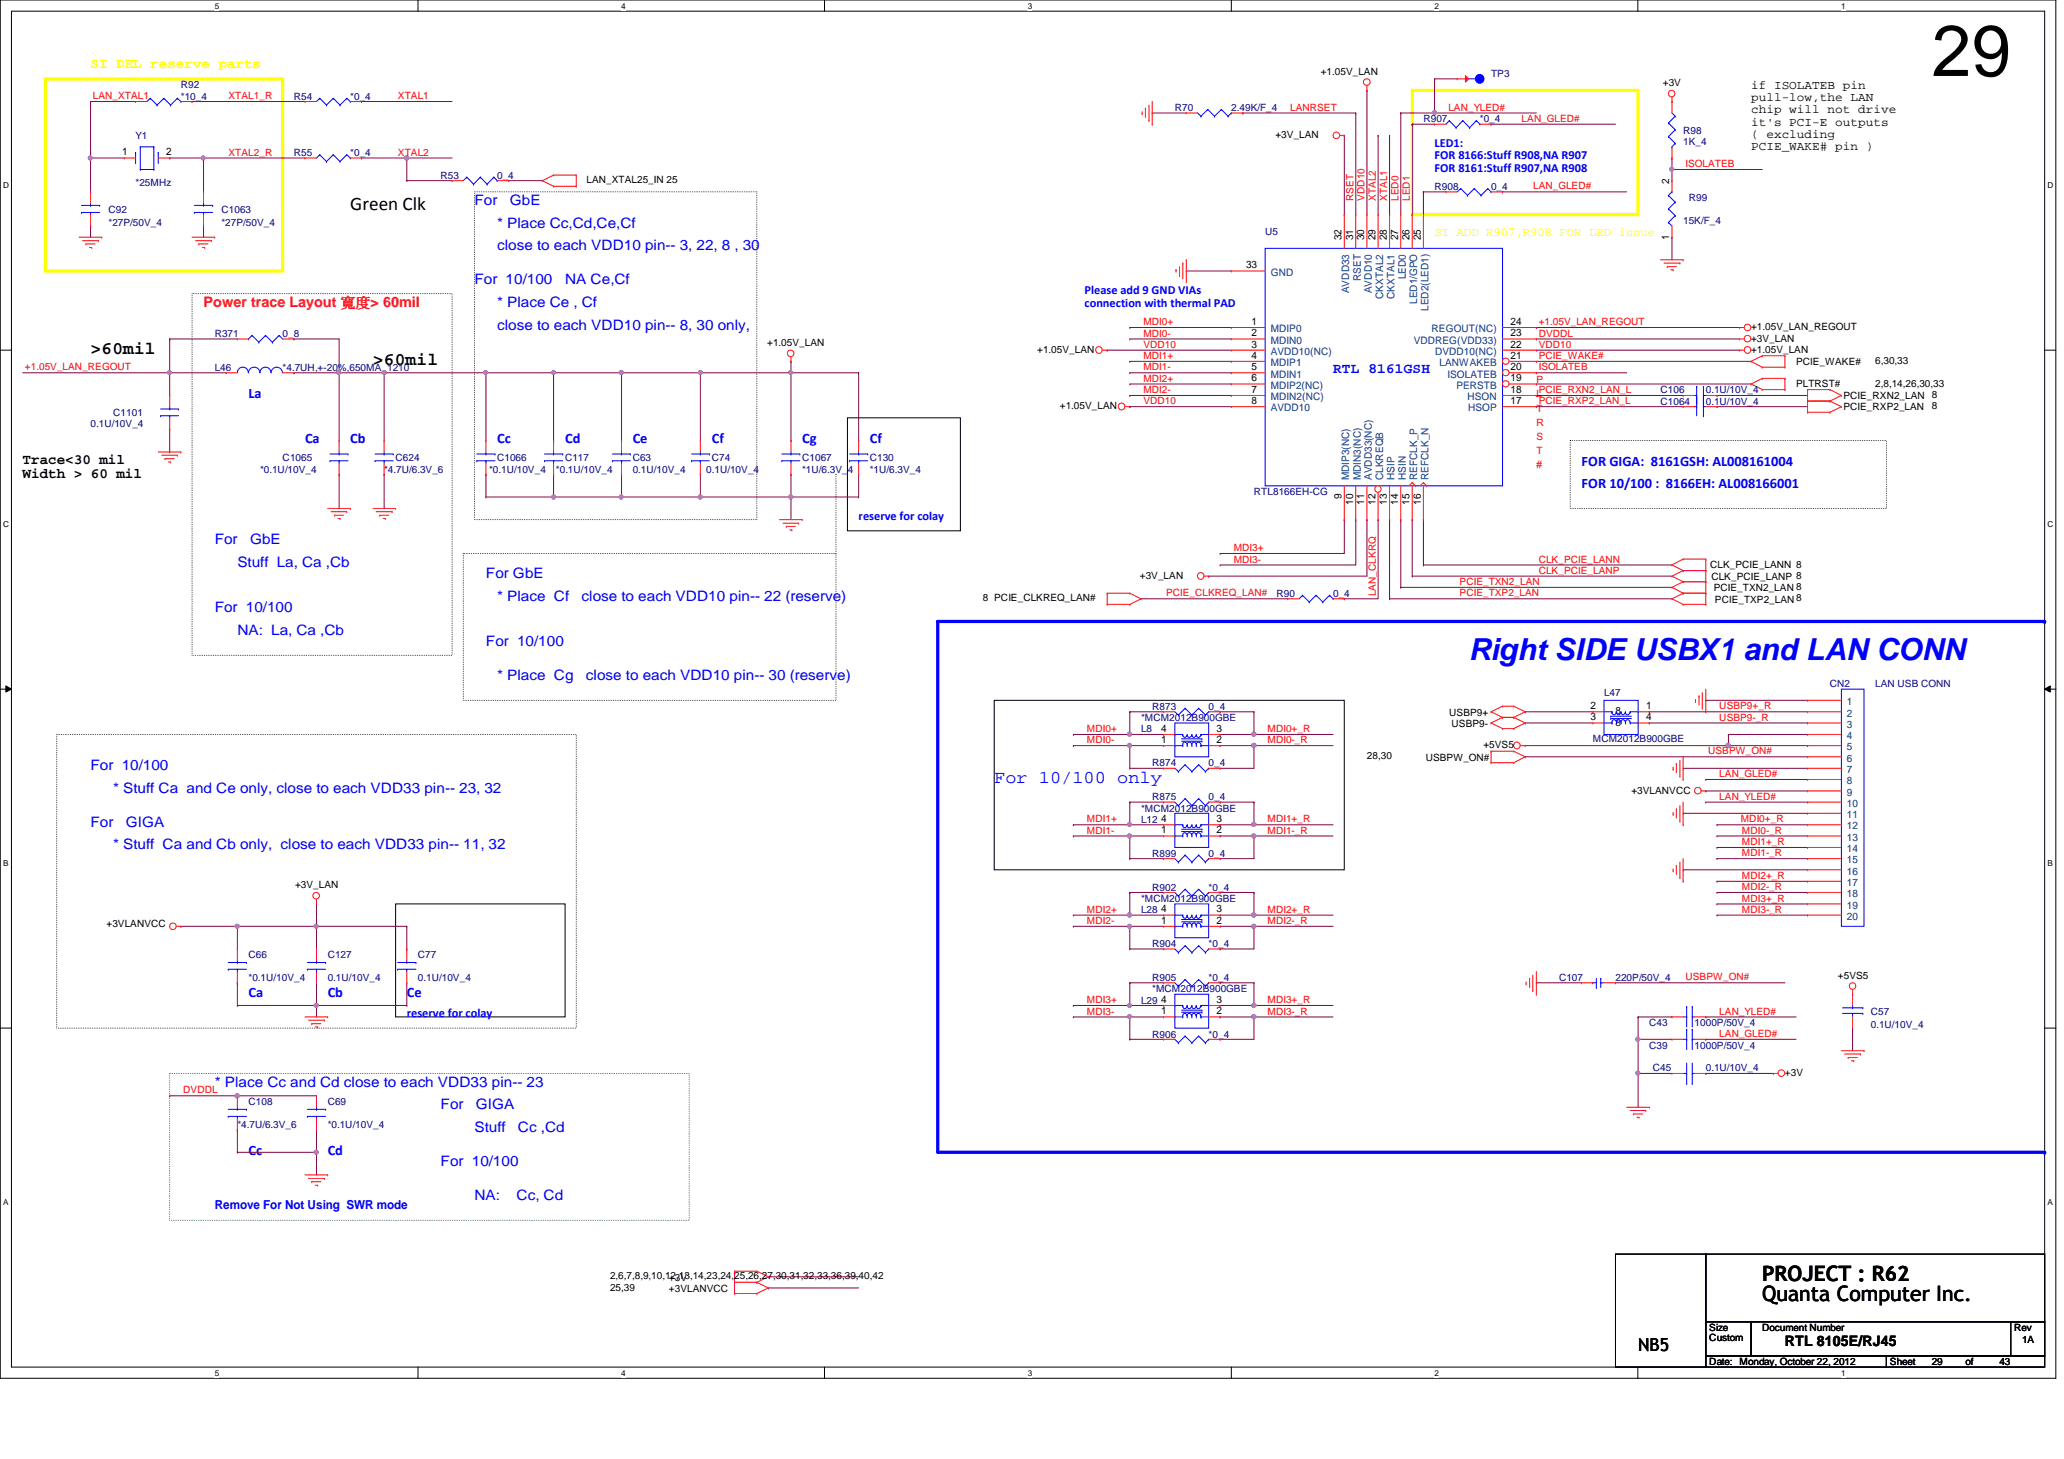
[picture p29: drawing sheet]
<svg xmlns="http://www.w3.org/2000/svg" width="297mm" height="210mm" viewBox="0 0 297 210" stroke-linecap="round" stroke-linejoin="round" font-family="sans-serif">
<defs><g id="words">
<text font-size="10.4" x="278" y="10.9">29</text>
<text font-size="4.4" fill="#00f" x="211.4" y="95">Right SIDE USBX1 and LAN CONN</text>
<g font-size="3">
<text x="253.6" y="184.2">PROJECT : R62</text>
<text x="253.6" y="187.2">Quanta Computer Inc.</text>
</g>
<text font-size="2.8" x="50.4" y="30.2">Green Clk</text>
<g font-size="2.6">
<text x="13" y="50.9">&gt;60mil</text>
<text x="53.7" y="52.5">&gt;60mil</text>
<text x="235.8" y="194.3">NB5</text>
</g>
<text font-size="2.6" fill="#00f" x="143.1" y="112.6">For 10/100 only</text>
<text font-size="2.1" fill="#ff0" x="13" y="9.8">SI DEL reserve parts</text>
<g font-size="2.1" fill="#00f">
<text x="68.3" y="29.5">For</text>
<text x="73.4" y="29.5">GbE</text>
<text x="71.5" y="32.8">* Place Cc,Cd,Ce,Cf</text>
<text x="68.3" y="40.9">For 10/100</text>
<text x="71.5" y="36">close to each VDD10 pin-- 3, 22, 8 , 30</text>
<text x="81.3" y="40.9">NA Ce,Cf</text>
<text x="71.5" y="44.2">* Place Ce , Cf</text>
<text x="71.5" y="47.4">close to each VDD10 pin-- 8, 30 only,</text>
<text x="191.9" y="53.7">RTL 8161GSH</text>
<text x="35.8" y="57.2">La</text>
<text x="43.9" y="63.8">Ca</text>
<text x="50.4" y="63.8">Cb</text>
<text x="71.5" y="63.8">Cc</text>
<text x="81.3" y="63.8">Cd</text>
<text x="91.1" y="63.8">Ce</text>
<text x="102.4" y="63.8">Cf</text>
<text x="115.4" y="63.8">Cg</text>
<text x="125.2" y="63.8">Cf</text>
<text x="227.6" y="67">FOR GIGA: 8161GSH: AL008161004</text>
<text x="227.6" y="70.2">FOR 10/100 : 8166EH: AL008166001</text>
<text x="30.9" y="78.3">For</text>
<text x="34.2" y="81.5">Stuff La, Ca ,Cb</text>
<text x="36" y="78.3">GbE</text>
<text x="69.9" y="83.2">For GbE</text>
<text x="30.9" y="88.1">For 10/100</text>
<text x="71.5" y="86.4">* Place Cf</text>
<text x="83.7" y="86.4">close to each VDD10 pin-- 22 (reserve)</text>
<text x="34.2" y="91.3">NA: La, Ca ,Cb</text>
<text x="69.9" y="92.9">For 10/100</text>
<text x="71.5" y="97.8">* Place Cg</text>
<text x="84.3" y="97.8">close to each VDD10 pin-- 30 (reserve)</text>
<text x="13" y="110.8">For 10/100</text>
<text x="13" y="118.9">For</text>
<text x="16.3" y="114">* Stuff Ca and Ce only, close to each VDD33 pin-- 23, 32</text>
<text x="18.1" y="118.9">GIGA</text>
<text x="16.3" y="122.2">* Stuff Ca and Cb only, close to each VDD33 pin-- 11, 32</text>
<text x="35.8" y="143.4">Ca</text>
<text x="47.2" y="143.4">Cb</text>
<text x="58.5" y="143.4">Ce</text>
<text x="30.9" y="156.3">* Place Cc and Cd close to each VDD33 pin-- 23</text>
<text x="63.4" y="159.6">For</text>
<text x="68.5" y="159.6">GIGA</text>
<text x="35.8" y="166.2">Cc</text>
<text x="47.2" y="166.2">Cd</text>
<text x="63.4" y="167.7">For 10/100</text>
<text x="68.3" y="162.8">Stuff</text>
<text x="74.5" y="162.8">Cc ,Cd</text>
<text x="68.3" y="172.6">NA:</text>
<text x="74.3" y="172.6">Cc, Cd</text>
</g>
<text font-size="2.1" fill="#f00" x="29.3" y="44.2">Power trace Layout 寬寬&gt; 60mil</text>
<g font-size="2.1">
<text x="3.3" y="66.7">Trace&lt;30 mil</text>
<text x="3.3" y="68.8">Width &gt; 60 mil</text>
<text x="256.9" y="193.7">RTL 8105E/RJ45</text>
</g>
<g font-size="1.8">
<text x="252" y="12.7">if ISOLATEB pin</text>
<text x="252" y="14.5">pull-low,the LAN</text>
<text x="252" y="16.3">chip will not drive</text>
<text x="252" y="18.1">it's PCI-E outputs</text>
<text x="252" y="19.9">( excluding</text>
<text x="252" y="21.6">PCIE_WAKE# pin )</text>
</g>
<g font-size="1.8" fill="#00f">
<text x="206.5" y="21.2">LED1:</text>
<text x="206.5" y="22.9">FOR 8166:Stuff R908,NA R907</text>
<text x="206.5" y="24.7">FOR 8161:Stuff R907,NA R908</text>
<text x="156.1" y="42.3">Please add 9 GND VIAs</text>
<text x="156.1" y="44.1">connection with thermal PAD</text>
<text x="123.6" y="74.8">reserve for colay</text>
<text x="58.5" y="146.3">reserve for colay</text>
<text x="30.9" y="173.9">Remove For Not Using SWR mode</text>
</g>
<text font-size="1.8" fill="#ff0" x="206.5" y="33.9">SI ADD R907,R908 FOR LED issue</text>
<g font-size="1.5">
<text x="17.6" y="22.4">1</text>
<text x="23.9" y="22.4">2</text>
<text x="240.2" y="26.5" transform="rotate(-90 240.2 26.5)">2</text>
<text x="193.1" y="34.6" transform="rotate(-90 193.1 34.6)">32</text>
<text x="194.7" y="34.6" transform="rotate(-90 194.7 34.6)">31</text>
<text x="196.3" y="34.6" transform="rotate(-90 196.3 34.6)">30</text>
<text x="197.9" y="34.6" transform="rotate(-90 197.9 34.6)">29</text>
<text x="199.6" y="34.6" transform="rotate(-90 199.6 34.6)">28</text>
<text x="201.2" y="34.6" transform="rotate(-90 201.2 34.6)">27</text>
<text x="202.9" y="34.6" transform="rotate(-90 202.9 34.6)">26</text>
<text x="204.5" y="34.6" transform="rotate(-90 204.5 34.6)">25</text>
<text x="240.2" y="34.5" transform="rotate(-90 240.2 34.5)">1</text>
<text x="179.3" y="38.6">33</text>
<text x="180.1" y="46.7">1</text>
<text x="217.4" y="46.7">24</text>
<text x="180.1" y="50">3</text>
<text x="180.1" y="48.4">2</text>
<text x="180.1" y="51.6">4</text>
<text x="180.1" y="53.3">5</text>
<text x="217.4" y="48.4">23</text>
<text x="217.4" y="50">22</text>
<text x="217.4" y="53.3">20</text>
<text x="217.4" y="51.6">21</text>
<text x="180.1" y="58.1">8</text>
<text x="180.1" y="54.9">6</text>
<text x="180.1" y="56.5">7</text>
<text x="217.4" y="58.1">17</text>
<text x="217.4" y="56.5">18</text>
<text x="217.4" y="54.9">19</text>
<text x="193.1" y="71.8" transform="rotate(-90 193.1 71.8)">9</text>
<text x="194.7" y="72.6" transform="rotate(-90 194.7 72.6)">10</text>
<text x="196.3" y="72.6" transform="rotate(-90 196.3 72.6)">11</text>
<text x="197.9" y="72.6" transform="rotate(-90 197.9 72.6)">12</text>
<text x="199.6" y="72.6" transform="rotate(-90 199.6 72.6)">13</text>
<text x="201.2" y="72.6" transform="rotate(-90 201.2 72.6)">14</text>
<text x="202.9" y="72.6" transform="rotate(-90 202.9 72.6)">15</text>
<text x="204.5" y="72.6" transform="rotate(-90 204.5 72.6)">16</text>
<text x="167.1" y="106.9">1</text>
<text x="167.1" y="105.3">4</text>
<text x="175.1" y="105.3">3</text>
<text x="175.1" y="106.9">2</text>
<text x="228.9" y="103.6">3</text>
<text x="228.9" y="102">2</text>
<text x="236.9" y="102">1</text>
<text x="236.9" y="103.6">4</text>
<text x="167.1" y="119.9">1</text>
<text x="167.1" y="118.3">4</text>
<text x="175.1" y="118.3">3</text>
<text x="175.1" y="119.9">2</text>
<text x="167.1" y="131.3">4</text>
<text x="175.1" y="131.3">3</text>
<text x="167.1" y="132.9">1</text>
<text x="175.1" y="132.9">2</text>
<text x="167.1" y="145.9">1</text>
<text x="167.1" y="144.3">4</text>
<text x="175.1" y="144.3">3</text>
<text x="175.1" y="145.9">2</text>
</g>
<g font-size="1.5" fill="#004080">
<text x="182.9" y="39.7">GND</text>
<text x="195.8" y="40.4" transform="rotate(-90 195.8 40.4)">RSET</text>
<text x="202.3" y="40.2" transform="rotate(-90 202.3 40.2)">LED0</text>
<text x="182.9" y="47.8">MDIP0</text>
<text x="194.2" y="42.2" transform="rotate(-90 194.2 42.2)">AVDD33</text>
<text x="197.4" y="42.2" transform="rotate(-90 197.4 42.2)">AVDD10</text>
<text x="199" y="43" transform="rotate(-90 199 43)">CKXTAL2</text>
<text x="200.7" y="43" transform="rotate(-90 200.7 43)">CKXTAL1</text>
<text x="204" y="43.7" transform="rotate(-90 204 43.7)">LED1/GPO</text>
<text x="205.6" y="44.7" transform="rotate(-90 205.6 44.7)">LED2(LED1)</text>
<text x="206" y="47.8">REGOUT(NC)</text>
<text x="182.9" y="51.1">AVDD10(NC)</text>
<text x="182.9" y="49.4">MDIN0</text>
<text x="182.9" y="52.7">MDIP1</text>
<text x="203.5" y="49.4">VDDREG(VDD33)</text>
<text x="206.5" y="51.1">DVDD10(NC)</text>
<text x="207.2" y="52.7">LANWAKEB</text>
<text x="182.9" y="54.3">MDIN1</text>
<text x="182.9" y="59.2">AVDD10</text>
<text x="182.9" y="55.9">MDIP2(NC)</text>
<text x="182.9" y="57.6">MDIN2(NC)</text>
<text x="208.3" y="54.3">ISOLATEB</text>
<text x="209.6" y="55.9">PERSTB</text>
<text x="211.2" y="57.6">HSON</text>
<text x="211.3" y="59.2">HSOP</text>
<text x="194.2" y="69.1" transform="rotate(-90 194.2 69.1)">MDIP3(NC)</text>
<text x="195.8" y="69.1" transform="rotate(-90 195.8 69.1)">MDIN3(NC)</text>
<text x="197.4" y="69.1" transform="rotate(-90 197.4 69.1)">AVDD33(NC)</text>
<text x="199" y="69.1" transform="rotate(-90 199 69.1)">CLKREQB</text>
<text x="200.7" y="69.1" transform="rotate(-90 200.7 69.1)">HSIP</text>
<text x="202.3" y="69.1" transform="rotate(-90 202.3 69.1)">HSIN</text>
<text x="204" y="69.1" transform="rotate(-90 204 69.1)">REFCLK_P</text>
<text x="205.6" y="69.1" transform="rotate(-90 205.6 69.1)">REFCLK_N</text>
<text x="265.8" y="101.4">1</text>
<text x="265.8" y="103.1">2</text>
<text x="265.8" y="104.7">3</text>
<text x="265.8" y="106.3">4</text>
<text x="265.8" y="107.9">5</text>
<text x="265.8" y="109.6">6</text>
<text x="265.8" y="111.2">7</text>
<text x="265.8" y="112.8">8</text>
<text x="265.8" y="114.5">9</text>
<text x="265.8" y="116.1">10</text>
<text x="265.8" y="117.7">11</text>
<text x="265.8" y="119.3">12</text>
<text x="265.8" y="120.9">13</text>
<text x="265.8" y="122.6">14</text>
<text x="265.8" y="124.2">15</text>
<text x="265.8" y="125.8">16</text>
<text x="265.8" y="127.5">17</text>
<text x="265.8" y="129.1">18</text>
<text x="265.8" y="130.7">19</text>
<text x="265.8" y="132.3">20</text>
</g>
<g font-size="1.4">
<text x="190.1" y="10.8">+1.05V_LAN</text>
<text x="239.3" y="12.4">+3V</text>
<text x="183.6" y="19.9">+3V_LAN</text>
<text x="84.4" y="26.4">LAN_XTAL25_IN 25</text>
<text x="252" y="47.5">+1.05V_LAN_REGOUT</text>
<text x="110.4" y="49.8">+1.05V_LAN</text>
<text x="149.3" y="50.8">+1.05V_LAN</text>
<text x="252" y="49.1">+3V_LAN</text>
<text x="252" y="50.8">+1.05V_LAN</text>
<text x="258.5" y="52.5">PCIE_WAKE#</text>
<text x="269.9" y="52.4">6,30,33</text>
<text x="152.5" y="58.9">+1.05V_LAN</text>
<text x="258.5" y="55.6">PLTRST#</text>
<text x="265.3" y="57.4">PCIE_RXN2_LAN 8</text>
<text x="265.3" y="59.1">PCIE_RXP2_LAN</text>
<text x="269.9" y="55.6">2,8,14,26,30,33</text>
<text x="278" y="58.9">8</text>
<text x="164" y="83.3">+3V_LAN</text>
<text x="246.1" y="81.8">CLK_PCIE_LANN 8</text>
<text x="246.3" y="83.4">CLK_PCIE_LANP 8</text>
<text x="141.4" y="86.5">8 PCIE_CLKREQ_LAN#</text>
<text x="246.6" y="85">PCIE_TXN2_LAN 8</text>
<text x="246.8" y="86.7">PCIE_TXP2_LAN8</text>
<text x="208.6" y="103">USBP9+</text>
<text x="208.9" y="104.6">USBP9-</text>
<text x="213.5" y="107.7">+5VS5</text>
<text x="232.5" y="102.8">8</text>
<text x="232.5" y="104.4">8</text>
<text x="196.7" y="109.3">28,30</text>
<text x="205.2" y="109.4">USBPW_ON#</text>
<text x="234.8" y="114.2">+3VLANVCC</text>
<text x="42.5" y="127.8">+3V_LAN</text>
<text x="15.3" y="133.3">+3VLANVCC</text>
<text x="264.5" y="140.8">+5VS5</text>
<text x="256.9" y="154.8">+3V</text>
<text x="87.8" y="185.7">25,39</text>
<text x="87.8" y="184.1">2,6,7,8,9,10,12,13,14,23,24,25,26,27,30,31,32,33,36,39,40,42</text>
<text x="96.3" y="185.8">+3VLANVCC</text>
<text x="96.3" y="184.2">+3V</text>
<text x="246" y="191.5">Size</text>
<text x="253.6" y="191.5">Document Number</text>
<text x="289.9" y="191.5">Rev</text>
<text x="246" y="196.4">Date: Monday, October 22, 2012</text>
<text x="246" y="193">Custom</text>
<text x="272" y="196.4">Sheet</text>
<text x="278" y="196.4">29</text>
<text x="282.9" y="196.4">of</text>
<text x="287.7" y="196.4">43</text>
<text x="291" y="193.2">1A</text>
</g>
<g font-size="1.4" fill="#000080">
<text x="214.6" y="11.1">TP3</text>
<text x="26" y="12.7">R92</text>
<text x="26" y="14.4">*10_4</text>
<text x="42.3" y="14.4">R54</text>
<text x="50.4" y="14.4">*0_4</text>
<text x="169.1" y="16">R70</text>
<text x="177.2" y="16">2.49K/F_4</text>
<text x="204.8" y="17.6">R907</text>
<text x="213" y="17.6">*0_4</text>
<text x="19.5" y="20">Y1</text>
<text x="42.3" y="22.5">R55</text>
<text x="50.4" y="22.5">*0_4</text>
<text x="242.2" y="19.2">R98</text>
<text x="242.2" y="20.8">1K_4</text>
<text x="19.5" y="26.7">*25MHz</text>
<text x="63.4" y="25.7">R53</text>
<text x="71.5" y="25.7">0_4</text>
<text x="206.5" y="27.3">R908</text>
<text x="214.6" y="27.3">0_4</text>
<text x="243" y="29">R99</text>
<text x="15.6" y="30.6">C92</text>
<text x="15.6" y="32.6">*27P/50V_4</text>
<text x="31.9" y="30.6">C1063</text>
<text x="31.9" y="32.6">*27P/50V_4</text>
<text x="182.1" y="33.9">U5</text>
<text x="242.2" y="32.2">15K/F_4</text>
<text x="30.9" y="48.5">R371</text>
<text x="30.9" y="53.3">L46</text>
<text x="40.7" y="53.3">*4.7UH,+-20%,650MA_1210</text>
<text x="40.7" y="48.5">0_8</text>
<text x="16.3" y="59.9">C1101</text>
<text x="239" y="56.6">C106</text>
<text x="239" y="58.3">C1064</text>
<text x="245.5" y="56.6">0.1U/10V_4</text>
<text x="245.5" y="58.3">0.1U/10V_4</text>
<text x="13" y="61.5">0.1U/10V_4</text>
<text x="37.4" y="68">*0.1U/10V_4</text>
<text x="40.7" y="66.4">C1065</text>
<text x="55.3" y="68">*4.7U/6.3V_6</text>
<text x="56.9" y="66.4">C624</text>
<text x="70.4" y="68">*0.1U/10V_4</text>
<text x="71.5" y="66.4">C1066</text>
<text x="80" y="68">*0.1U/10V_4</text>
<text x="81.3" y="66.4">C117</text>
<text x="91.1" y="66.4">C63</text>
<text x="91.1" y="68">0.1U/10V_4</text>
<text x="101.6" y="68">0.1U/10V_4</text>
<text x="102.4" y="66.4">C74</text>
<text x="115.4" y="66.4">C1067</text>
<text x="115.4" y="68">*1U/6.3V_4</text>
<text x="125.2" y="66.4">C130</text>
<text x="125.2" y="68">*1U/6.3V_4</text>
<text x="180.5" y="71.2">RTL8166EH-CG</text>
<text x="183.7" y="85.9">R90</text>
<text x="191.9" y="85.9">0_4</text>
<text x="230.8" y="100.2">L47</text>
<text x="263.4" y="98.9">CN2</text>
<text x="269.9" y="98.9">LAN USB CONN</text>
<text x="164.2" y="105.4">L8</text>
<text x="164.2" y="103.8">*MCM2012B900GBE</text>
<text x="165.8" y="102.1">R873</text>
<text x="173.9" y="102.1">0_4</text>
<text x="229.2" y="106.7">MCM2012B900GBE</text>
<text x="165.8" y="110.2">R874</text>
<text x="173.9" y="110.2">0_4</text>
<text x="164.2" y="118.4">L12</text>
<text x="164.2" y="116.8">*MCM2012B900GBE</text>
<text x="165.8" y="115.1">R875</text>
<text x="173.9" y="115.1">0_4</text>
<text x="165.8" y="123.3">R899</text>
<text x="173.9" y="123.3">0_4</text>
<text x="164.2" y="131.4">L28</text>
<text x="164.2" y="129.8">*MCM2012B900GBE</text>
<text x="165.8" y="128.1">R902</text>
<text x="173.9" y="128.1">*0_4</text>
<text x="35.8" y="137.9">C66</text>
<text x="47.2" y="137.9">C127</text>
<text x="60.2" y="137.9">C77</text>
<text x="165.8" y="136.3">R904</text>
<text x="173.9" y="136.3">*0_4</text>
<text x="35.8" y="141.1">*0.1U/10V_4</text>
<text x="47.2" y="141.1">0.1U/10V_4</text>
<text x="60.2" y="141.1">0.1U/10V_4</text>
<text x="165.8" y="141.1">R905</text>
<text x="165.8" y="142.7">*MCM2012B900GBE</text>
<text x="173.9" y="141.1">*0_4</text>
<text x="224.4" y="141.1">C107</text>
<text x="232.5" y="141.1">220P/50V_4</text>
<text x="164.2" y="144.4">L29</text>
<text x="165.8" y="149.3">R906</text>
<text x="173.9" y="149.3">*0_4</text>
<text x="237.4" y="147.7">C43</text>
<text x="243.9" y="147.7">1000P/50V_4</text>
<text x="269.2" y="146">C57</text>
<text x="269.2" y="148">0.1U/10V_4</text>
<text x="237.4" y="150.9">C39</text>
<text x="237.9" y="154.1">C45</text>
<text x="243.9" y="150.9">1000P/50V_4</text>
<text x="245.5" y="154.1">0.1U/10V_4</text>
<text x="35.8" y="159">C108</text>
<text x="47.2" y="159">C69</text>
<text x="34.2" y="162.3">*4.7U/6.3V_6</text>
<text x="47.2" y="162.3">*0.1U/10V_4</text>
</g>
<g font-size="1.4" fill="#f00">
<text x="13.4" y="14.3">LAN_XTAL1</text>
<text x="32.9" y="14.3">XTAL1_R</text>
<text x="57.3" y="14.3">XTAL1</text>
<text x="185.7" y="15.9">LANRSET</text>
<text x="208.4" y="15.9">LAN_YLED#</text>
<text x="219" y="17.5">LAN_GLED#</text>
<text x="32.9" y="22.4">XTAL2_R</text>
<text x="57.3" y="22.4">XTAL2</text>
<text x="194.8" y="28.9" transform="rotate(-90 194.8 28.9)">RSET</text>
<text x="196.4" y="28.9" transform="rotate(-90 196.4 28.9)">VDD10</text>
<text x="198" y="28.9" transform="rotate(-90 198 28.9)">XTAL2</text>
<text x="199.6" y="28.9" transform="rotate(-90 199.6 28.9)">XTAL1</text>
<text x="201.2" y="28.9" transform="rotate(-90 201.2 28.9)">LED0</text>
<text x="202.9" y="28.9" transform="rotate(-90 202.9 28.9)">LED1</text>
<text x="220.6" y="27.3">LAN_GLED#</text>
<text x="242.6" y="24">ISOLATEB</text>
<text x="164.5" y="46.8">MDI0+</text>
<text x="221.4" y="46.8">+1.05V_LAN_REGOUT</text>
<text x="3.6" y="53.3">+1.05V_LAN_REGOUT</text>
<text x="164.5" y="48.4">MDI0-</text>
<text x="164.5" y="51.6">MDI1+</text>
<text x="164.5" y="53.3">MDI1-</text>
<text x="164.5" y="50">VDD10</text>
<text x="221.4" y="53.3">ISOLATEB</text>
<text x="221.4" y="51.6">PCIE_WAKE#</text>
<text x="221.4" y="48.4">DVDDL</text>
<text x="221.4" y="50">VDD10</text>
<text x="164.5" y="58.2">VDD10</text>
<text x="164.5" y="56.6">MDI2-</text>
<text x="164.5" y="54.9">MDI2+</text>
<text x="221.1" y="55.2">P</text>
<text x="221.1" y="57.2">L</text>
<text x="221.1" y="59.2">T</text>
<text x="221.4" y="58.2">PCIE_RXP2_LAN_L</text>
<text x="221.4" y="56.6">PCIE_RXN2_LAN_L</text>
<text x="221.1" y="61.2">R</text>
<text x="221.1" y="63.3">S</text>
<text x="221.1" y="65.3">T</text>
<text x="221.1" y="67.3">#</text>
<text x="177.5" y="80.9">MDI3-</text>
<text x="177.5" y="79.3">MDI3+</text>
<text x="221.4" y="82.5">CLK_PCIE_LANP</text>
<text x="221.4" y="80.9">CLK_PCIE_LANN</text>
<text x="167.8" y="85.8">PCIE_CLKREQ_LAN#</text>
<text x="198" y="85.8" transform="rotate(-90 198 85.8)">LAN_CLKRQ</text>
<text x="210.1" y="84.2">PCIE_TXN2_LAN</text>
<text x="210.1" y="85.8">PCIE_TXP2_LAN</text>
<text x="156.4" y="106.9">MDI0-</text>
<text x="156.4" y="105.3">MDI0+</text>
<text x="182.4" y="105.3">MDI0+_R</text>
<text x="182.4" y="106.9">MDI0-_R</text>
<text x="247.4" y="103.7">USBP9-_R</text>
<text x="247.4" y="102.1">USBP9+_R</text>
<text x="245.8" y="108.5">USBPW_ON#</text>
<text x="247.4" y="111.8">LAN_GLED#</text>
<text x="156.4" y="119.9">MDI1-</text>
<text x="156.4" y="118.3">MDI1+</text>
<text x="182.4" y="119.9">MDI1-_R</text>
<text x="182.4" y="118.3">MDI1+_R</text>
<text x="247.4" y="115.1">LAN_YLED#</text>
<text x="250.5" y="118.3">MDI0+_R</text>
<text x="250.7" y="119.9">MDI0-_R</text>
<text x="250.7" y="123.2">MDI1-_R</text>
<text x="250.7" y="121.6">MDI1+_R</text>
<text x="156.4" y="131.3">MDI2+</text>
<text x="182.4" y="131.3">MDI2+_R</text>
<text x="250.7" y="131.3">MDI3-_R</text>
<text x="250.7" y="129.7">MDI3+_R</text>
<text x="250.7" y="126.4">MDI2+_R</text>
<text x="250.7" y="128.1">MDI2-_R</text>
<text x="156.4" y="132.9">MDI2-</text>
<text x="182.4" y="132.9">MDI2-_R</text>
<text x="242.6" y="141.1">USBPW_ON#</text>
<text x="156.4" y="146">MDI3-</text>
<text x="156.4" y="144.3">MDI3+</text>
<text x="182.4" y="146">MDI3-_R</text>
<text x="182.4" y="144.3">MDI3+_R</text>
<text x="247.4" y="146">LAN_YLED#</text>
<text x="247.4" y="149.2">LAN_GLED#</text>
<text x="26.4" y="157.3">DVDDL</text>
</g>
<g font-size="1.2">
<text x="30.9" y="1.2">5</text>
<text x="89.4" y="1.2">4</text>
<text x="147.9" y="1.2">3</text>
<text x="206.5" y="1.2">2</text>
<text x="265" y="1.2">1</text>
<text x=".5" y="27.1">D</text>
<text x="294.7" y="27.1">D</text>
<text x=".5" y="75.8">C</text>
<text x="294.7" y="75.8">C</text>
<text x=".5" y="124.6">B</text>
<text x="294.7" y="124.6">B</text>
<text x=".5" y="173.4">A</text>
<text x="294.7" y="173.4">A</text>
<text x="30.9" y="197.9">5</text>
<text x="89.4" y="197.9">4</text>
<text x="147.9" y="197.9">3</text>
<text x="206.5" y="197.9">2</text>
<text x="265" y="197.9">1</text>
</g>
</g></defs>
<path d="M0 0h295.9v198.3h-295.9zM1.6 1.6h292.7v195.1h-292.7z" fill="none" stroke="#000" stroke-width=".14"/>
<g fill="#fff">
<path d="M30.9 .2h.6v1.3h-.6z"/>
<path d="M30.9 196.9h.6v1.3h-.6z"/>
</g>
<path d="M60.2 0v1.6M60.2 196.7v1.6" fill="none" stroke="#000" stroke-width=".14"/>
<g fill="#fff">
<path d="M89.4 .2h.6v1.3h-.6z"/>
<path d="M89.4 196.9h.6v1.3h-.6z"/>
</g>
<path d="M118.7 0v1.6M118.7 196.7v1.6" fill="none" stroke="#000" stroke-width=".14"/>
<g fill="#fff">
<path d="M147.9 .2h.6v1.3h-.6z"/>
<path d="M147.9 196.9h.6v1.3h-.6z"/>
</g>
<path d="M177.2 0v1.6M177.2 196.7v1.6" fill="none" stroke="#000" stroke-width=".14"/>
<g fill="#fff">
<path d="M206.5 .2h.5v1.3h-.5z"/>
<path d="M206.5 196.9h.5v1.3h-.5z"/>
</g>
<path d="M235.7 0v1.6M235.7 196.7v1.6" fill="none" stroke="#000" stroke-width=".14"/>
<g fill="#fff">
<path d="M265 .2h.6v1.3h-.6z"/>
<path d="M265 196.9h.6v1.3h-.6z"/>
<path d="M.5 26h.8v1.3h-.8z"/>
<path d="M294.7 26h.8v1.3h-.8z"/>
<path d="M.5 74.8h.8v1.3h-.8z"/>
<path d="M294.7 74.8h.8v1.3h-.8z"/>
</g>
<path d="M0 50.4h1.6M294.3 50.4h1.6" fill="none" stroke="#000" stroke-width=".14"/>
<g fill="#fff">
<path d="M.5 123.5h.7v1.3h-.7z"/>
<path d="M294.7 123.5h.7v1.3h-.7z"/>
</g>
<path d="M0 99.1h1.6M.8 98.7l.8 .4-.8 .5zM294.3 99.1l.8-.4v.9zM294.3 99.1h1.6" fill="none" stroke="#000" stroke-width=".14"/>
<path d="M.8 98.7l.8 .4-.8 .5zM294.3 99.1l.8-.4v.9z" fill="#000"/>
<g fill="#fff">
<path d="M.5 172.3h.7v1.3h-.7z"/>
<path d="M294.7 172.3h.7v1.3h-.7z"/>
</g>
<path d="M122 60.1h16.2v16.3h-16.2zM56.9 130h24.4v16.3h-24.4zM0 147.9h1.6M294.3 147.9h1.6" fill="none" stroke="#000" stroke-width=".14"/>
<path d="M24.4 154.4h74.8v21.2h-74.8z" fill="none" stroke="#008000" stroke-width=".14" stroke-dasharray="0 .3"/>
<path d="M68.3 27.6h40.6v47.2h-40.6zM27.6 42.2h37.5v52.1h-37.5zM66.7 79.6h53.6v21.2h-53.6zM120.3 79.6v-11.4M120.3 68.2h.1M8.2 105.7h74.7v42.2h-74.7z" fill="none" stroke="#000" stroke-width=".14" stroke-dasharray="0 .3"/>
<path d="M135 89.4h159.3" fill="none" stroke="#00f" stroke-width=".47"/>
<circle cx="294.3" cy="89.4" r=".23" fill="#00f"/>
<path d="M143.1 100.8h50.4v24.3h-50.4z" fill="none" stroke="#000" stroke-width=".14"/>
<path d="M135 165.8h159.3" fill="none" stroke="#00f" stroke-width=".47"/>
<circle cx="294.3" cy="165.8" r=".23" fill="#00f"/>
<path d="M135 89.4v76.4" fill="none" stroke="#00f" stroke-width=".47"/>
<circle cx="135" cy="89.4" r=".23" fill="#00f"/>
<path d="M226 63.4h45.5v9.8h-45.5z" fill="none" stroke="#000" stroke-width=".14" stroke-dasharray="0 .3"/>
<path d="M6.5 11.3h34.2v27.7h-34.2zM203.2 13h32.6v17.9h-32.6z" fill="none" stroke="#ff0" stroke-width=".47"/>
<path d="M13 14.6h.1M13 14.6h6.5M13 14.6v13M27.6 14.6h.1M27.6 14.6h16.3M13 22.7h.1M13 22.7h4.9M24.4 22.7h.1M24.4 22.7h4.9M240.6 24.4h.1M240.6 22.7h.1M240.6 22.7v3.3" fill="none" stroke="#800040" stroke-width=".14"/>
<circle cx="13" cy="22.7" r=".3" fill="#f0f"/>
<circle cx="13" cy="22.7" r=".3" fill="none" stroke="#f0f" stroke-width=".14"/>
<path d="M13 32.5h.1M13 32.5v1.6M29.3 32.5h.1M29.3 32.5v1.6M240.6 34.1h.1M240.6 24.4h.1M240.6 34.1v3.3M240.6 24.4h13" fill="none" stroke="#800040" stroke-width=".14"/>
<circle cx="240.6" cy="24.3" r=".3" fill="#f0f"/>
<circle cx="240.6" cy="24.3" r=".3" fill="none" stroke="#f0f" stroke-width=".14"/>
<path d="M29.3 22.7h.1M29.3 22.7h14.6" fill="none" stroke="#800040" stroke-width=".14"/>
<circle cx="29.3" cy="22.7" r=".3" fill="#f0f"/>
<circle cx="29.3" cy="22.7" r=".3" fill="none" stroke="#f0f" stroke-width=".14"/>
<g fill="none" stroke="#800040" stroke-width=".14">
<path d="M165.8 16.3h.1M165.8 16.3h4.9M178.9 16.3h.1M178.9 16.3h16.2M193.5 19.5h.1M193.5 19.5v11.4M195.1 16.3h.1M195.1 16.3v14.6M196.7 13h.1M196.7 13v17.9M198.3 19.5h.1M198.3 19.5v11.4"/>
<path d="M200 19.5h.1M200 19.5v11.4M201.6 16.3h.1M201.6 16.3v14.6M201.6 16.3h4.9M203.2 17.9h.1M203.2 17.9v13M170.7 39h.1M170.7 39h6.5M162.6 47.1h.1M162.6 48.8h.1M162.6 52h.1"/>
<path d="M162.6 53.6h.1M162.6 58.5h.1M162.6 47.1h14.6M162.6 48.8h14.6M162.6 53.6h14.6M162.6 52h14.6M162.6 58.5h14.6M221.1 53.6h.1M221.1 55.2h.1M221.1 52h.1M221.1 58.5h.1M221.1 56.9h.1"/>
<path d="M221.1 48.8h.1M221.1 48.8h29.3M221.1 53.6h13M221.1 52h30.9M221.1 55.2h30.9M221.1 58.5h21.1M221.1 56.9h21.1M247.1 58.5h.1M247.1 56.9h.1M247.1 58.5h13M247.1 56.9h13M198.3 74.8h.1"/>
<path d="M198.3 74.8v11.3h-4.8M200 74.8h.1M200 74.8v11.3M201.6 74.8h.1M201.6 74.8v9.7M203.2 74.8h.1M203.2 74.8v8.1M204.8 74.8h.1M204.8 74.8v6.5M164.2 86.1h.1M164.2 86.1h21.1M193.5 86.1h.1"/>
<path d="M200 86.1h.1M200 86.1h40.6M201.6 84.5h.1M201.6 84.5h39M203.2 82.9h.1M203.2 82.9h37.4M204.8 81.3h.1M204.8 81.3h35.8M26 133.3h.1M26 133.3h8.2M34.2 133.3h.1M34.2 133.3v3.2"/>
<path d="M34.2 141.4h.1M34.2 144.7h.1M34.2 141.4v3.3M45.5 141.4h.1M45.5 141.4v3.3h-11.3"/>
</g>
<circle cx="45.5" cy="144.6" r=".3" fill="#f0f"/>
<circle cx="45.5" cy="144.6" r=".3" fill="none" stroke="#f0f" stroke-width=".14"/>
<path d="M34.2 133.3h.1M34.2 133.3h11.3M45.5 144.7h.1M45.5 144.7v1.6" fill="none" stroke="#800040" stroke-width=".14"/>
<circle cx="45.5" cy="133.3" r=".3" fill="#f0f"/>
<circle cx="45.5" cy="133.3" r=".3" fill="none" stroke="#f0f" stroke-width=".14"/>
<circle cx="34.1" cy="133.3" r=".31" fill="#f0f"/>
<circle cx="34.1" cy="133.3" r=".31" fill="none" stroke="#f0f" stroke-width=".14"/>
<path d="M48.8 53.6h.1M48.8 53.6h6.5M45.5 133.3h.1M45.5 130h.1M45.5 130v6.5M110.6 185.3h.1M110.6 183.7h.1M110.6 185.3h13M110.6 183.7h13" fill="none" stroke="#800040" stroke-width=".14"/>
<circle cx="48.8" cy="53.6" r=".3" fill="#f0f"/>
<circle cx="48.8" cy="53.6" r=".3" fill="none" stroke="#f0f" stroke-width=".14"/>
<path d="M69.9 53.6h.1M69.9 53.6v9.8M79.7 53.6h.1M79.7 53.6v9.8M79.7 53.6h21.1M89.4 53.6h.1M89.4 53.6v9.8M100.8 53.6h.1M100.8 53.6v9.8M55.3 68.2h.1M55.3 68.2v5" fill="none" stroke="#800040" stroke-width=".14"/>
<circle cx="89.4" cy="53.6" r=".3" fill="#f0f"/>
<circle cx="89.4" cy="53.6" r=".3" fill="none" stroke="#f0f" stroke-width=".14"/>
<path d="M55.3 53.6h.1M55.3 53.6v9.8M69.9 68.2h.1M69.9 71.5h.1M69.9 68.2v3.3M79.7 68.2h.1M79.7 68.2v3.3h-9.8M89.4 68.2h.1M89.4 68.2v3.3M100.8 68.2h.1M100.8 68.2v3.3" fill="none" stroke="#800040" stroke-width=".14"/>
<circle cx="79.7" cy="71.5" r=".3" fill="#f0f"/>
<circle cx="79.7" cy="71.5" r=".3" fill="none" stroke="#f0f" stroke-width=".14"/>
<path d="M69.9 53.6h.1M69.9 53.6h9.8" fill="none" stroke="#800040" stroke-width=".14"/>
<circle cx="79.7" cy="53.6" r=".3" fill="#f0f"/>
<circle cx="79.7" cy="53.6" r=".3" fill="none" stroke="#f0f" stroke-width=".14"/>
<circle cx="69.9" cy="53.6" r=".3" fill="#f0f"/>
<circle cx="69.9" cy="53.6" r=".3" fill="none" stroke="#f0f" stroke-width=".14"/>
<path d="M42.3 53.6h.1M42.3 53.6h6.5M48.8 53.6h.1M48.8 53.6v9.8M113.8 52h.1M113.8 52v1.6M48.8 68.2h.1M48.8 68.2v5" fill="none" stroke="#800040" stroke-width=".14"/>
<circle cx="113.8" cy="53.6" r=".3" fill="#f0f"/>
<circle cx="113.8" cy="53.6" r=".3" fill="none" stroke="#f0f" stroke-width=".14"/>
<path d="M3.3 53.6h21.1M24.4 53.6h.1" fill="none" stroke="#800040" stroke-width=".14"/>
<circle cx="24.4" cy="53.6" r=".3" fill="#f0f"/>
<circle cx="24.4" cy="53.6" r=".3" fill="none" stroke="#f0f" stroke-width=".14"/>
<path d="M55.3 53.6h.1M55.3 53.6h14.6M79.7 71.5h.1M79.7 71.5h9.7" fill="none" stroke="#800040" stroke-width=".14"/>
<circle cx="55.3" cy="53.6" r=".3" fill="#f0f"/>
<circle cx="55.3" cy="53.6" r=".3" fill="none" stroke="#f0f" stroke-width=".14"/>
<path d="M24.4 157.6h.1M24.4 157.6h9.8M34.2 162.6h.1M34.2 165.8h.1M34.2 162.6v3.2M45.5 162.6h.1M45.5 162.6v3.2h-11.3" fill="none" stroke="#800040" stroke-width=".14"/>
<circle cx="45.5" cy="165.8" r=".3" fill="#f0f"/>
<circle cx="45.5" cy="165.8" r=".3" fill="none" stroke="#f0f" stroke-width=".14"/>
<path d="M89.4 71.5h.1M89.4 71.5h11.4M45.5 165.8h.1M45.5 165.8v3.2" fill="none" stroke="#800040" stroke-width=".14"/>
<circle cx="89.4" cy="71.5" r=".3" fill="#f0f"/>
<circle cx="89.4" cy="71.5" r=".3" fill="none" stroke="#f0f" stroke-width=".14"/>
<path d="M100.8 53.6h.1M100.8 53.6h13" fill="none" stroke="#800040" stroke-width=".14"/>
<circle cx="100.8" cy="53.6" r=".3" fill="#f0f"/>
<circle cx="100.8" cy="53.6" r=".3" fill="none" stroke="#f0f" stroke-width=".14"/>
<path d="M113.8 53.6v9.8M100.8 71.5h.1M113.8 63.4h.1M113.8 68.2h.1M113.8 68.2v3.3h-13" fill="none" stroke="#800040" stroke-width=".14"/>
<circle cx="113.8" cy="71.5" r=".3" fill="#f0f"/>
<circle cx="113.8" cy="71.5" r=".3" fill="none" stroke="#f0f" stroke-width=".14"/>
<circle cx="100.8" cy="71.5" r=".3" fill="#f0f"/>
<circle cx="100.8" cy="71.5" r=".3" fill="none" stroke="#f0f" stroke-width=".14"/>
<g fill="none" stroke="#800040" stroke-width=".14">
<path d="M159.3 50.4h.1M159.3 50.4h17.9M162.6 56.9h.1M162.6 55.2h.1M162.6 56.9h14.6M162.6 55.2h14.6M221.1 50.4h.1M221.1 47.1h.1M221.1 50.4h29.3M221.1 47.1h29.3M113.8 71.5h.1M113.8 71.5v3.3"/>
<path d="M175.6 79.6h.1M193.5 74.8h.1M193.5 74.8v4.8h-17.9M195.1 74.8h.1M195.1 74.8v6.5h-19.5M196.7 74.8h.1M196.7 74.8v8.1h-22.8M173.9 82.9h.1M175.6 81.3h.1M34.2 157.6h11.3M45.5 157.6h.1"/>
</g>
<circle cx="34.1" cy="157.6" r=".31" fill="#f0f"/>
<circle cx="34.1" cy="157.6" r=".31" fill="none" stroke="#f0f" stroke-width=".14"/>
<g fill="none" stroke="#800040" stroke-width=".14">
<path d="M206.5 11.3h.1M206.5 16.3h.1M206.5 11.3h3.2M206.5 11.3v5M204.8 27.6h.1M204.8 27.6v3.3M204.8 27.6h3.3M113.8 53.6h9.8M123.6 53.6h.1M123.6 53.6v9.8M113.8 71.5h9.8M123.6 63.4h.1"/>
<path d="M123.6 71.5h.1M123.6 68.2h.1M123.6 68.2v3.3M45.5 133.3h13M58.5 133.3h.1M58.5 136.5h.1M58.5 133.3v3.2M45.5 144.7h.1M45.5 144.7h13M58.5 144.7h.1M58.5 141.4v3.3"/>
</g>
<circle cx="206.5" cy="16.2" r=".3" fill="#f0f"/>
<circle cx="206.5" cy="16.2" r=".3" fill="none" stroke="#f0f" stroke-width=".14"/>
<g fill="none" stroke="#800040" stroke-width=".14">
<path d="M206.5 16.3h.1M206.5 16.3h14.6M235.8 154.4h.1M235.8 146.3h.1M235.8 149.5h.1M235.8 146.3v13M235.8 146.3h4.8M235.8 149.5h4.8M235.8 154.4h4.8M245.5 146.3h.1M245.5 149.5h.1M245.5 154.4h.1"/>
<path d="M245.5 146.3h13M245.5 149.5h13M245.5 154.4h9.7"/>
</g>
<circle cx="235.7" cy="154.4" r=".3" fill="#f0f"/>
<circle cx="235.7" cy="154.4" r=".3" fill="none" stroke="#f0f" stroke-width=".14"/>
<circle cx="235.7" cy="149.5" r=".3" fill="#f0f"/>
<circle cx="235.7" cy="149.5" r=".3" fill="none" stroke="#f0f" stroke-width=".14"/>
<g fill="none" stroke="#800040" stroke-width=".14">
<path d="M29.3 22.7h.1M29.3 22.7v4.9M24.4 53.6h.1M24.4 48.8h.1M24.4 48.8v8.1M24.4 48.8h9.8M24.4 53.6h8.2M42.3 48.8h.1M42.3 48.8h6.5v4.8M48.8 53.6h.1M24.4 65h.1M24.4 61.8v3.2"/>
<path d="M162.6 105.7h.1M162.6 107.3h.1M162.6 105.7h4.9M162.6 107.3h4.9M180.5 105.7h.1M180.5 105.7h11.4"/>
</g>
<circle cx="180.4" cy="105.6" r=".31" fill="#f0f"/>
<circle cx="180.4" cy="105.6" r=".31" fill="none" stroke="#f0f" stroke-width=".14"/>
<path d="M180.5 107.3h.1M180.5 107.3h11.4" fill="none" stroke="#800040" stroke-width=".14"/>
<circle cx="180.4" cy="107.2" r=".32" fill="#f0f"/>
<circle cx="180.4" cy="107.2" r=".32" fill="none" stroke="#f0f" stroke-width=".14"/>
<path d="M162.6 102.4h.1M162.6 102.4h4.9M162.6 102.4v3.3M175.6 102.4h.1M175.6 110.5h.1M175.6 102.4h4.9M180.5 102.4h.1M180.5 107.3h.1M180.5 102.4v3.3M180.5 107.3v3.2h-4.9" fill="none" stroke="#800040" stroke-width=".14"/>
<circle cx="162.6" cy="105.6" r=".3" fill="#f0f"/>
<circle cx="162.6" cy="105.6" r=".3" fill="none" stroke="#f0f" stroke-width=".14"/>
<path d="M162.6 110.5h.1M162.6 107.3h.1M162.6 110.5h4.9M162.6 107.3v3.2" fill="none" stroke="#800040" stroke-width=".14"/>
<circle cx="162.5" cy="107.2" r=".31" fill="#f0f"/>
<circle cx="162.5" cy="107.2" r=".31" fill="none" stroke="#f0f" stroke-width=".14"/>
<path d="M154.5 107.3h.1M154.5 107.3h8.1M180.5 120.3h.1M180.5 120.3h11.4" fill="none" stroke="#800040" stroke-width=".14"/>
<circle cx="180.4" cy="120.3" r=".31" fill="#f0f"/>
<circle cx="180.4" cy="120.3" r=".31" fill="none" stroke="#f0f" stroke-width=".14"/>
<path d="M162.6 123.5h.1M162.6 120.3h.1M162.6 123.5h4.9M162.6 120.3v3.2" fill="none" stroke="#800040" stroke-width=".14"/>
<circle cx="162.6" cy="120.3" r=".3" fill="#f0f"/>
<circle cx="162.6" cy="120.3" r=".3" fill="none" stroke="#f0f" stroke-width=".14"/>
<path d="M175.6 115.4h.1M175.6 115.4h4.9M180.5 115.4h.1M180.5 118.7h.1M180.5 115.4v3.3M180.5 118.7h11.4M154.5 120.3h.1M154.5 120.3h8.1" fill="none" stroke="#800040" stroke-width=".14"/>
<circle cx="180.4" cy="118.6" r=".31" fill="#f0f"/>
<circle cx="180.4" cy="118.6" r=".31" fill="none" stroke="#f0f" stroke-width=".14"/>
<path d="M162.6 118.7h.1M162.6 118.7h4.9" fill="none" stroke="#800040" stroke-width=".14"/>
<circle cx="162.6" cy="118.6" r=".3" fill="#f0f"/>
<circle cx="162.6" cy="118.6" r=".3" fill="none" stroke="#f0f" stroke-width=".14"/>
<path d="M162.6 115.4h.1M162.6 115.4h4.9M162.6 115.4v3.3M162.6 120.3h.1M162.6 120.3h4.9M175.6 123.5h.1M180.5 120.3h.1M180.5 133.3h.1M180.5 120.3v3.2h-4.9M180.5 133.3h11.4" fill="none" stroke="#800040" stroke-width=".14"/>
<circle cx="180.4" cy="133.3" r=".31" fill="#f0f"/>
<circle cx="180.4" cy="133.3" r=".31" fill="none" stroke="#f0f" stroke-width=".14"/>
<path d="M162.6 136.5h.1M162.6 133.3h.1M162.6 136.5h4.9M162.6 133.3v3.2" fill="none" stroke="#800040" stroke-width=".14"/>
<circle cx="162.6" cy="133.3" r=".3" fill="#f0f"/>
<circle cx="162.6" cy="133.3" r=".3" fill="none" stroke="#f0f" stroke-width=".14"/>
<path d="M154.5 133.3h.1M154.5 133.3h8.1M175.6 128.4h.1M175.6 128.4h4.9M180.5 128.4h.1M180.5 131.7h.1M180.5 128.4v3.3M180.5 131.7h11.4" fill="none" stroke="#800040" stroke-width=".14"/>
<circle cx="180.4" cy="131.6" r=".32" fill="#f0f"/>
<circle cx="180.4" cy="131.6" r=".32" fill="none" stroke="#f0f" stroke-width=".14"/>
<path d="M162.6 131.7h.1M162.6 131.7h4.9" fill="none" stroke="#800040" stroke-width=".14"/>
<circle cx="162.5" cy="131.6" r=".31" fill="#f0f"/>
<circle cx="162.5" cy="131.6" r=".31" fill="none" stroke="#f0f" stroke-width=".14"/>
<path d="M162.6 133.3h.1M162.6 128.4h.1M162.6 133.3h4.9M162.6 128.4h4.9M162.6 128.4v3.3M175.6 136.5h.1M180.5 133.3h.1M180.5 133.3v3.2h-4.9M180.5 146.3h.1M180.5 146.3h11.4" fill="none" stroke="#800040" stroke-width=".14"/>
<circle cx="180.4" cy="146.3" r=".31" fill="#f0f"/>
<circle cx="180.4" cy="146.3" r=".31" fill="none" stroke="#f0f" stroke-width=".14"/>
<path d="M162.6 149.5h.1M162.6 146.3h.1M162.6 149.5h4.9M162.6 146.3v3.2" fill="none" stroke="#800040" stroke-width=".14"/>
<circle cx="162.6" cy="146.3" r=".3" fill="#f0f"/>
<circle cx="162.6" cy="146.3" r=".3" fill="none" stroke="#f0f" stroke-width=".14"/>
<path d="M154.5 146.3h.1M154.5 146.3h8.1M175.6 141.4h.1M175.6 141.4h4.9M180.5 141.4h.1M180.5 144.7h.1M180.5 141.4v3.3M180.5 144.7h11.4" fill="none" stroke="#800040" stroke-width=".14"/>
<circle cx="180.4" cy="144.6" r=".31" fill="#f0f"/>
<circle cx="180.4" cy="144.6" r=".31" fill="none" stroke="#f0f" stroke-width=".14"/>
<path d="M162.6 144.7h.1M162.6 144.7h4.9" fill="none" stroke="#800040" stroke-width=".14"/>
<circle cx="162.6" cy="144.6" r=".3" fill="#f0f"/>
<circle cx="162.6" cy="144.6" r=".3" fill="none" stroke="#f0f" stroke-width=".14"/>
<path d="M52 14.6h.1M52 14.6h13.1M58.5 22.7h.1M58.5 22.7h6.6M162.6 146.3h.1M162.6 141.4h.1M162.6 146.3h4.9M162.6 141.4h4.9M162.6 141.4v3.3M175.6 149.5h.1M180.5 146.3h.1M180.5 146.3v3.2h-4.9" fill="none" stroke="#800040" stroke-width=".14"/>
<circle cx="58.5" cy="22.7" r=".31" fill="#f0f"/>
<circle cx="58.5" cy="22.7" r=".31" fill="none" stroke="#f0f" stroke-width=".14"/>
<g fill="none" stroke="#800040" stroke-width=".14">
<path d="M52 22.7h.1M52 22.7h6.5M58.5 26h.1M58.5 22.7h.1M58.5 26h6.6M58.5 22.7v3.3M73.2 26h.1M73.2 26h4.9M154.5 105.7h.1M154.5 118.7h.1M154.5 118.7h8.1M154.5 105.7h8.1"/>
<path d="M175.6 118.7h.1M175.6 107.3h.1M175.6 105.7h.1M175.6 118.7h4.9M175.6 105.7h4.9M175.6 107.3h4.9M219.5 102.4h.1M219.5 104h.1M219.5 107.3h29.2M219.5 102.4h9.7M219.5 104h9.7M237.4 104h.1"/>
<path d="M237.4 102.4h.1M237.4 102.4h22.7M237.4 104h22.7M245.5 100.8h.1M245.5 100.8h14.6M248.7 107.3h.1M154.5 131.7h.1M154.5 131.7h8.1M175.6 120.3h.1M175.6 133.3h.1M175.6 131.7h.1M175.6 131.7h4.9"/>
<path d="M175.6 120.3h4.9M175.6 133.3h4.9M154.5 144.7h.1M154.5 144.7h8.1M175.6 146.3h.1M175.6 144.7h.1M175.6 144.7h4.9M175.6 146.3h4.9M221.1 141.4h.1M221.1 141.4h6.5M232.5 141.4h.1M232.5 141.4h24.4"/>
<path d="M266.6 147.9h.1M266.6 147.9v3.3"/>
</g>
<circle cx="248.7" cy="107.2" r=".31" fill="#f0f"/>
<circle cx="248.7" cy="107.2" r=".31" fill="none" stroke="#f0f" stroke-width=".14"/>
<g fill="none" stroke="#800040" stroke-width=".14">
<path d="M203.2 17.9h.1M203.2 17.9h3.3M214.6 17.9h.1M214.6 17.9h17.9M216.2 27.6h.1M216.2 27.6h17.9M219.5 108.9h.1M219.5 108.9h40.6M242.2 110.5h.1M242.2 117h.1M242.2 110.5h17.9M242.2 117h17.9"/>
<path d="M245.5 115.4h.1M245.5 113.8h.1M245.5 112.1h.1M245.5 115.4h14.6M245.5 113.8h14.6M245.5 112.1h14.6M247.1 118.7h.1M247.1 118.7h13M248.7 105.7h.1M248.7 105.7h11.4M248.7 105.7v1.6h11.4M260.1 107.3h.1"/>
<path d="M242.2 125.1h.1M242.2 125.1h17.9M247.1 120.3h.1M247.1 123.5h.1M247.1 121.9h.1M247.1 131.7h.1M247.1 130h.1M247.1 126.8h.1M247.1 128.4h.1M247.1 120.3h13M247.1 123.5h13M247.1 121.9h13"/>
<path d="M247.1 131.7h13M247.1 130h13M247.1 126.8h13M247.1 128.4h13"/>
</g>
<g fill="none" stroke="#f00" stroke-width=".14">
<path d="M164.4 16.4h.1M164.4 16.1v.3M164.8 15.6h.1M164.8 15.6v1.3M165.4 17.4h.1M165.4 15.1v2.3M165.8 17.9h.1M165.8 14.6v3.3M192.8 19.5h.7M193.5 19.5h.1M196.7 13h.1M196.7 12.3v.7"/>
<path d="M240.6 14.6h.1M240.6 14v.6M11.4 34.1h3.2M11.9 34.6h2.3M12.4 35.1h.1M12.4 35.1h1.3M12.9 35.6h.3M13.2 35.6h.1M14.2 34.6h.1M14.6 34.1h.1M27.6 34.1h3.3M28.1 34.6h2.3"/>
<path d="M28.6 35.1h.1M28.6 35.1h1.3M29.1 35.6h.4M29.5 35.6h.1M30.4 34.6h.1M30.9 34.1h.1M78.1 26h.1M78.1 26l1.6 .8M79.7 26.8h.1M79.7 25.2h.1M79.7 26.8h3.2M79.7 25.2l-1.6 .8"/>
<path d="M79.7 25.2h3.2M82.9 25.2h.1M82.9 26.8h.1M82.9 25.2v1.6M169.2 38.8h.1M169.2 38.8v.4M169.8 39.7h.1M169.8 38.4v1.3M170.2 37.8h.1M170.2 37.8v2.3M170.7 37.4h.1M170.7 37.4v3.2"/>
<path d="M239 37.4h3.2M239.5 37.8h2.3M239.9 38.4h.1M239.9 38.4h1.4M240.5 38.8h.3M240.8 38.8h.1M241.8 37.8h.1M242.2 37.4h.1M113.8 52h.1M113.8 51.4v.6M158.7 50.4h.6M159.3 50.4h.1"/>
<path d="M161.9 58.5h.7M162.6 58.5h.1M216.2 58.5h4.9M216.2 56.9h4.9M221.1 58.5h.1M221.1 56.9h.1M242.2 56.9h.1M242.2 56.9h1.7M245.5 56.9h1.6M247.1 56.9h.1M250.4 48.8h.1M250.4 50.4h.1"/>
<path d="M250.4 47.1h.1M250.4 48.8h.6M250.4 50.4h.6M250.4 47.1h.6M252 55.2h.1M252 52h.1M252 55.2l1.6 .8M252 52l1.6 .8M253.6 54.4h.1M253.6 56h.1M253.6 52.8h.1M253.6 51.2h.1"/>
<path d="M253.6 54.4h3.3M253.6 54.4l-1.6 .8M253.6 56h3.3M253.6 52.8h3.3M253.6 51.2l-1.6 .8M253.6 51.2h3.3M256.9 56h.1M256.9 54.4h.1M256.9 51.2h.1M256.9 52.8h.1M256.9 51.2v1.6M256.9 54.4v1.6"/>
<path d="M260.1 57.7h.1M260.1 56h.1M260.1 59.3h.1M260.1 56h3.3M260.1 57.7h3.3M260.1 56v3.3M260.1 59.3h3.3M263.4 56h.1M263.4 57.7h.1M263.4 59.3h.1M263.4 56l1.6 .9M263.4 57.7l1.6 .8"/>
<path d="M265 56.9h.1M265 58.5h.1M265 56.9l-1.6 .8M265 58.5l-1.6 .8M22.8 65h3.2M23.3 65.5h2.2M23.7 66h.1M23.7 66h1.4M24.3 66.5h.3M24.6 66.5h.1M25.5 65.5h.1M26 65h.1"/>
<path d="M47.2 73.2h3.2M47.7 73.6h2.2M48.1 74.1h.1M48.1 74.1h1.3M48.6 74.6h.3M48.9 74.6h.1M49.9 73.6h.1M50.4 73.2h.1M53.7 73.2h3.2M54.1 73.6h2.3M54.6 74.1h.1M54.6 74.1h1.4"/>
<path d="M55.1 74.6h.4M55.5 74.6h.1M56.4 73.6h.1M56.9 73.2h.1M69.9 63.4h.1M69.9 68.2h.1M69.9 63.4v1.6M69.9 66.6v1.6M100.8 63.4h.1M100.8 68.2h.1M100.8 63.4v1.6M100.8 66.6v1.6"/>
<path d="M112.2 74.8h3.2M112.7 75.3h2.2M113.2 75.7h.1M113.2 75.7h1.3M113.7 76.2h.3M114 76.2h.1M114.9 75.3h.1M115.4 74.8h.1M123.6 63.4h.1M123.6 68.2h.1M123.6 63.4v1.6M123.6 66.6v1.6"/>
<path d="M200 74.8h.1M200 69.9v4.9M201.6 74.8h.1M201.6 69.9v4.9M203.2 69.4h.1M203.2 74.8h.1M203.2 69.4l-.4 .5M203.2 69.4l.5 .5M203.2 69.9v4.9M203.7 69.9h.1M204.8 69.4h.1M204.8 74.8h.1"/>
<path d="M204.8 69.4l-.4 .5M204.8 69.4l.5 .5M204.8 69.9v4.9M205.3 69.9h.1M159.3 85.3h.1M159.3 87h.1M159.3 87h3.3M159.3 85.3h3.3M159.3 85.3v1.7M162.6 87h.1M162.6 85.3h.1M162.6 85.3l1.6 .8"/>
<path d="M164.2 86.1h.1M164.2 86.1l-1.6 .9M173.3 82.9h.6M173.9 82.9h.1M240.6 82.9h.1M240.6 81.3h.1M240.6 84.5h.1M240.6 86.1h.1M240.6 82.9l1.6 .8M240.6 81.3l1.6 .8M240.6 84.5l1.6 .8M240.6 86.1l1.6 .9"/>
<path d="M242.2 82.1h.1M242.2 83.7h.1M242.2 80.4h.1M242.2 85.3h.1M242.2 87h.1M242.2 87h3.3M242.2 85.3h3.3M242.2 82.1h3.3M242.2 82.1l-1.6 .8M242.2 83.7h3.3M242.2 80.4h3.3M242.2 80.4l-1.6 .9"/>
<path d="M242.2 83.7l-1.6 .8M242.2 85.3l-1.6 .8M245 99.7v2.2M245.5 83.7h.1M245.5 82.1h.1M245.5 80.4h.1M245.5 85.3h.1M245.5 87h.1M245.5 80.4v6.6M245.5 99.1v3.3M167.5 107.3h.1M167.5 105.7h.1"/>
<path d="M167.5 110.5h.1M167.5 107.3h1.6M167.5 105.7h1.6M167.5 110.5h1.6M173.9 107.3h1.7M173.9 105.7h1.7M173.9 110.5h1.7M175.6 105.7h.1M175.6 107.3h.1M175.6 110.5h.1M214.6 104h.1M214.6 102.4h.1"/>
<path d="M214.6 109.7h.1M214.6 108.1h.1M214.6 104l1.6 .8M214.6 102.4l1.6 .8M214.6 108.1h3.2M214.6 109.7h3.2M214.6 108.1v1.6M216.2 103.2h.1M216.2 104.8h.1M216.2 101.6h.1M216.2 103.2h1.6M216.2 103.2l-1.6 .8"/>
<path d="M216.2 104.8h1.6M216.2 101.6h1.6M216.2 101.6l-1.6 .8M217.8 103.2h.1M217.8 104.8h.1M217.8 101.6h.1M217.8 108.1h.1M217.8 109.7h.1M217.8 103.2l1.7 .8M217.8 101.6l1.7 .8M217.8 108.1l1.7 .8M218.8 107.3h.7"/>
<path d="M219.5 104h.1M219.5 102.4h.1M219.5 108.9h.1M219.5 107.3h.1M219.5 104l-1.7 .8M219.5 102.4l-1.7 .8M219.5 108.9l-1.7 .8M240.8 110.7h.1M240.8 117.2h.1M240.8 110.4v.3M240.8 116.9v.3M241.3 109.9h.1"/>
<path d="M241.3 116.4h.1M241.3 109.9v1.3M241.3 116.4v1.3M241.8 111.7h.1M241.8 118.2h.1M241.8 109.4v2.3M241.8 115.9v2.3M242.2 112.1h.1M242.2 118.7h.1M242.2 108.9v3.2M242.2 115.4v3.3M244 100.9h.1"/>
<path d="M244 100.6v.3M244.5 100.1h.1M244.5 100.1v1.3M244.9 113.8h.6M245 101.9h.1M245.5 102.4h.1M245.5 113.8h.1M25.4 133.3h.6M26 133.3h.1M45.5 130h.1M45.5 129.4v.6M221.1 139.8v3.2"/>
<path d="M240.8 125.3h.1M240.8 125v.3M241.3 124.5h.1M241.3 124.5v1.3M241.8 126.3h.1M241.8 124v2.3M242.2 126.8h.1M242.2 123.5v3.3M43.9 146.3h3.3M44.4 146.8h2.3M44.9 147.3h.1M44.9 147.3h1.3"/>
<path d="M45.4 147.7h.3M45.7 147.7h.1M46.7 146.8h.1M47.2 146.3h.1M219.6 141.6h.1M219.6 141.3v.3M220.1 140.8h.1M220.1 140.8v1.3M220.6 142.5h.1M220.6 140.3v2.2M221.1 143h.1M234.1 159.3h3.3"/>
<path d="M234.6 159.8h2.3M236.9 159.8h.1M237.4 159.3h.1M240.6 154.4h.1M240.6 146.3h.1M240.6 146.3h1.6M240.6 154.4h1.6M243.9 146.3h1.6M243.9 154.4h1.6M245.5 154.4h.1M245.5 146.3h.1M255.2 154.4h.1"/>
<path d="M255.2 154.4h.7M265 151.2h3.3M265.5 151.6h2.3M266 152.1h.1M266 152.1h1.3M266.4 152.6h.4M266.6 143h.1M266.6 142.4v.6M266.8 152.6h.1M267.8 151.6h.1M268.3 151.2h.1M43.9 169h3.3"/>
<path d="M44.4 169.5h2.3M44.9 170h.1M44.9 170h1.3M45.4 170.5h.3M45.7 170.5h.1M46.7 169.5h.1M47.2 169h.1M235.1 160.3h.1M235.1 160.3h1.3M235.6 160.7h.3M235.9 160.7h.1M105.7 186.1h.1"/>
<path d="M105.7 184.5h.1M105.7 182.9h.1M105.7 184.5h3.2M105.7 186.1h3.2M105.7 182.9v3.2M105.7 182.9h3.2M108.9 184.5h.1M108.9 186.1h.1M108.9 182.9h.1M108.9 184.5l1.7 .8M108.9 182.9l1.7 .8M110.6 185.3h.1"/>
<path d="M110.6 183.7h.1M110.6 185.3l-1.7 .8M110.6 183.7l-1.7 .8"/>
<circle cx="192.3" cy="19.5" r=".47"/>
<circle cx="196.7" cy="11.8" r=".48"/>
<circle cx="240.6" cy="13.5" r=".47"/>
<circle cx="113.8" cy="50.8" r=".47"/>
<circle cx="158.1" cy="50.4" r=".48"/>
<circle cx="161.4" cy="58.5" r=".48"/>
<circle cx="251.5" cy="50.4" r=".48"/>
<circle cx="251.5" cy="47.1" r=".47"/>
<circle cx="251.5" cy="48.7" r=".47"/>
<circle cx="172.8" cy="82.9" r=".48"/>
<circle cx="218.3" cy="107.2" r=".48"/>
<circle cx="244.3" cy="113.7" r=".47"/>
<circle cx="24.9" cy="133.3" r=".47"/>
<circle cx="45.5" cy="128.9" r=".47"/>
<circle cx="256.4" cy="154.4" r=".47"/>
<circle cx="266.6" cy="141.9" r=".47"/>
</g>
<path d="M232.5 180.4h13v16.3h-13zM245.5 180.4h48.8v9.8h-48.8zM245.5 190.2h6.5v4.9h-6.5zM245.5 195.1h26v1.6h-26zM252 190.2h42.3v4.9h-42.3zM271.5 195.1h22.8v1.6h-22.8zM289.4 190.2h4.9v4.9h-4.9z" fill="none" stroke="#000" stroke-width=".14"/>
<g fill="none" stroke="#00f" stroke-width=".14">
<path d="M182.1 35.7h34.1v34.2h-34.1zM243.9 56.9h.3M244.2 55.6h.1M244.2 56.9h.1M244.2 55.6v2.6M245.1 56.9h.1M245.1 58.2h.1M245.1 56.9h.4M245.1 55.6v2.6M68.6 66.3h.1M68.6 66.3h2.6M68.6 65.3h2.6"/>
<path d="M69.9 65.3h.1M69.9 66.3h.1M69.9 65v.3M69.9 66.3v.3M71.2 65.3h.1M99.5 66.3h.1M99.5 66.3h2.6M99.5 65.3h2.6M100.8 65.3h.1M100.8 66.3h.1M100.8 65v.3M100.8 66.3v.3"/>
<path d="M102.1 65.3h.1M122.3 66.3h.1M122.3 66.3h2.6M122.3 65.3h2.6M123.6 65.3h.1M123.6 66.3h.1M123.6 65v.3M123.6 66.3v.3M124.9 65.3h.1M169.1 104h4.8v4.9h-4.8zM169.1 105.7h.1M169.1 107.3h.1"/>
<path d="M169.1 107.3h1.1M169.1 105.7h1.1M169.1 110.5l.5 .5M169.6 111h.1M170 106.6h3M170 106.3h3M170.2 105.7h.1M170.2 105.7a.31 .31 0 0 0 .2 .4 .31 .31 0 0 0 .4-.3M170.2 107.3h.1M170.6 110h.1M170.6 110l-1 1M170.6 110l.9 1"/>
<path d="M170.8 107.1a.32 .32 0 0 0-.4-.3 .32 .32 0 0 0-.2 .5M170.9 105.7h.1M170.9 105.7a.33 .33 0 0 0 .2 .4 .33 .33 0 0 0 .4-.3M170.9 107.3h.1M171.5 107.1a.34 .34 0 0 0-.5-.3 .34 .34 0 0 0-.1 .5M171.5 105.7h.1M171.5 105.7a.31 .31 0 0 0 .3 .4 .31 .31 0 0 0 .3-.3M171.5 107.3h.1M171.5 111h.1M172.1 107.1a.32 .32 0 0 0-.4-.3 .32 .32 0 0 0-.2 .5M172.2 105.7h.1M172.2 105.7a.33 .33 0 0 0 .2 .4 .33 .33 0 0 0 .4-.3"/>
<path d="M172.2 107.3h.1M172.5 110h.1M172.5 110l-1 1M172.5 110l1 1M172.8 107.1a.34 .34 0 0 0-.4-.3 .34 .34 0 0 0-.2 .5M172.8 105.7h.1M172.8 107.3h.1M172.8 105.7v.1M172.8 107.1v.2M172.8 107.3h1.1M172.8 105.7h1.1M173 106.6h.1"/>
<path d="M173 106.3h.1M173.5 111h.1M173.9 110.5h.1M173.9 110.5l-.4 .5M242.2 154.4h.5M242.2 146.3h.5M242.7 155.9h.1M242.7 154.4h.1M242.7 144.8h.1M242.7 146.3h.1M242.7 144.8v2.9M242.7 153v2.9"/>
<path d="M243.5 154.4h.1M243.5 155.9h.1M243.5 146.3h.1M243.5 144.8h.1M243.5 154.4h.4M243.5 144.8v2.9M243.5 153v2.9M243.5 146.3h.4"/>
</g>
<circle cx="198.3" cy="70.4" r=".46" fill="#fff"/>
<g fill="none" stroke="#f00" stroke-width=".14">
<path d="M204.8 30.9h.1M204.8 30.9v4.8M177.2 50.4h.1M177.2 47.1h.1M177.2 48.8h.1M177.2 52h.1M177.2 53.6h.1M177.2 58.5h.1M177.2 55.2h.1M177.2 56.9h.1M177.2 50.4h4.9M177.2 47.1h4.9"/>
<path d="M177.2 48.8h4.9M177.2 52h4.9M177.2 53.6h4.9M177.2 58.5h4.9M177.2 55.2h4.9M177.2 56.9h4.9M216.2 50.4h4.9M216.2 47.1h4.9M216.2 48.8h4.9M221.1 47.1h.1M221.1 48.8h.1M221.1 50.4h.1"/>
<path d="M193.5 74.8h.1M193.5 69.9v4.9M195.1 74.8h.1M195.1 69.9v4.9M198.3 74.8h.1M198.3 70.9v3.9"/>
<circle cx="198.3" cy="70.4" r=".46"/>
</g>
<circle cx="216.7" cy="53.6" r=".46" fill="#fff"/>
<g fill="none" stroke="#f00" stroke-width=".14">
<path d="M217.2 53.6h3.9M221.1 53.6h.1"/>
<circle cx="216.7" cy="53.6" r=".46"/>
</g>
<circle cx="216.7" cy="55.2" r=".46" fill="#fff"/>
<g fill="none" stroke="#f00" stroke-width=".14">
<path d="M217.2 55.2h3.9M221.1 55.2h.1"/>
<circle cx="216.7" cy="55.2" r=".46"/>
</g>
<circle cx="216.7" cy="52" r=".46" fill="#fff"/>
<g fill="none" stroke="#f00" stroke-width=".14">
<path d="M170.7 16.3h.1M170.7 16.3h1.6M177.2 16.3h1.7M178.9 16.3h.1M206.5 17.9h.1M206.5 17.9h1.6M213 17.9h1.6M214.6 17.9h.1M13 32.5h.1M13 27.6h.1M13 27.6v1.7M13 30.9v1.6"/>
<path d="M65.1 26h.1M65.1 26h1.6M71.5 26h1.7M73.2 26h.1M177.2 39h.1M177.2 39h4.9M193.5 30.9h.1M193.5 30.9v4.8M195.1 30.9h.1M195.1 30.9v4.8M196.7 30.9h.1M196.7 30.9v4.8"/>
<path d="M198.3 30.9h.1M198.3 30.9v4.8M200 30.9h.1M200 30.9v4.8M201.6 30.9h.1M201.6 30.9v4.8M203.2 30.9h.1M203.2 30.9v4.8M34.2 48.8h.1M34.2 48.8h1.6M40.7 48.8h1.6M42.3 48.8h.1"/>
<path d="M217.2 52h3.9M221.1 52h.1M242.2 58.5h.1M242.2 58.5h1.7M245.5 58.5h1.6M247.1 58.5h.1M89.4 63.4h.1M89.4 68.2h.1M89.4 63.4v1.6M89.4 66.6v1.6M196.7 74.8h.1M196.7 69.9v4.9"/>
<path d="M167.5 102.4h.1M167.5 102.4h1.6M173.9 102.4h1.7M175.6 102.4h.1M229.2 104h.1M229.2 102.4h.1M229.2 102.4h1.6M229.2 104h1.6M235.8 102.4h1.6M235.8 104h1.6M237.4 102.4h.1M237.4 104h.1"/>
<path d="M260.1 100.8h.1M260.1 102.4h.1M260.1 104h.1M260.1 105.7h.1M260.1 107.3h.1M260.1 108.9h.1M260.1 110.5h.1M260.1 112.1h.1M260.1 113.8h.1M260.1 115.4h.1M260.1 117h.1M260.1 118.7h.1"/>
<path d="M260.1 102.4h4.9M260.1 104h4.9M260.1 100.8h4.9M260.1 105.7h4.9M260.1 107.3h4.9M260.1 108.9h4.9M260.1 110.5h4.9M260.1 112.1h4.9M260.1 113.8h4.9M260.1 115.4h4.9M260.1 117h4.9M260.1 118.7h4.9"/>
<path d="M58.5 136.5h.1M58.5 136.5v1.7M58.5 139.8v1.6M260.1 120.3h.1M260.1 121.9h.1M260.1 123.5h.1M260.1 125.1h.1M260.1 126.8h.1M260.1 128.4h.1M260.1 130h.1M260.1 131.7h.1M260.1 120.3h4.9"/>
<path d="M260.1 121.9h4.9M260.1 123.5h4.9M260.1 125.1h4.9M260.1 126.8h4.9M260.1 128.4h4.9M260.1 130h4.9M260.1 131.7h4.9M45.5 157.6h.1M45.5 157.6v1.7M58.5 141.4h.1M240.6 149.5h.1M240.6 149.5h1.6"/>
<path d="M243.9 149.5h1.6M245.5 149.5h.1M45.5 162.6h.1M45.5 160.9v1.7"/>
<circle cx="216.7" cy="52" r=".46"/>
</g>
<g fill="none" stroke="#00f" stroke-width=".14">
<path d="M172.3 16.3l.5 .4M172.8 16.7h.1M173.8 15.7h.1M173.8 15.7l-1 1M173.8 15.7l1 1M174.8 16.7h.1M175.8 15.7h.1M175.8 15.7l-1 1M175.8 15.7l.9 1M176.7 16.7h.1M177.2 16.3h.1M177.2 16.3l-.5 .4"/>
<path d="M208.6 17.4h.1M208.6 17.4l-.5 .5M208.6 17.4l.9 1M209.5 18.4h.1M210.5 17.4h.1M210.5 17.4l-1 1M210.5 17.4l1 1M211.5 18.4h.1M212.5 17.4h.1M212.5 17.4l-1 1M212.5 17.4l.5 .5M213 17.9h.1"/>
<path d="M11.7 30.6h.1M11.7 29.5h2.6M11.7 30.6h2.6M13 30.6h.1M13 29.5h.1M13 29.3v.2M13 30.6v.3M14.3 29.5h.1M67.2 25.5h.1M67.2 25.5l-.5 .5M67.2 25.5l1 1M68.2 26.5h.1"/>
<path d="M69.1 25.5h.1M69.1 25.5l-.9 1M69.1 25.5l1 1M70.1 26.5h.1M71.1 25.5h.1M71.1 25.5l-1 1M71.1 25.5l.4 .5M71.5 26h.1M35.8 48.8h.1M36.3 48.3h.1M36.3 48.3l1 .9M36.3 48.3l-.5 .5"/>
<path d="M37.3 49.2h.1M38.2 48.3h.1M38.2 48.3l1 .9M38.2 48.3l-.9 .9M39.2 49.2h.1M40.2 48.3h.1M40.2 48.3l.5 .5M40.2 48.3l-1 .9M243.9 58.5h.3M244.2 57.2h.1M244.2 58.5h.1M244.2 57.2v2.6"/>
<path d="M245.1 58.5h.1M245.1 59.8h.1M245.1 58.5h.4M245.1 57.2v2.6M88.1 66.3h.1M88.1 66.3h2.6M88.1 65.3h2.6M89.4 65.3h.1M89.4 66.3h.1M89.4 65v.3M89.4 66.3v.3M90.7 65.3h.1"/>
<path d="M265 99.1h3.3v34.2h-3.3zM169.1 102.4l.5 .5M169.6 102.9h.1M170.6 101.9h.1M170.6 101.9l-1 1M170.6 101.9l.9 1M171.5 102.9h.1M172.5 101.9h.1M172.5 101.9l-1 1M172.5 101.9l1 1M173.5 102.9h.1M173.9 102.4h.1"/>
<path d="M173.9 102.4l-.4 .5M230.8 100.8h5v4.9h-5zM230.8 102.4h1.2M230.8 104h1.2M231.8 103h.1M231.8 103.4h.1M231.8 103h3M231.8 103.4h3M232 104h.1M232 102.4h.1M232 102.4a.31 .31 0 0 0 .2 .4 .31 .31 0 0 0 .4-.3M232.6 103.8a.33 .33 0 0 0-.4-.2 .33 .33 0 0 0-.2 .4"/>
<path d="M232.7 104h.1M232.7 102.4h.1M232.7 102.4a.3 .3 0 0 0 0 .3 .3 .3 0 0 0 .4 .1l.1-.3M233.3 103.8a.32 .32 0 0 0-.4-.2 .32 .32 0 0 0-.2 .4M233.3 104h.1M233.3 102.4h.1M233.3 102.4a.3 .3 0 0 0 .1 .3 .3 .3 0 0 0 .3 .1l.1-.3M233.9 103.8a.32 .32 0 0 0-.4-.2 .32 .32 0 0 0-.2 .4M233.9 104h.1M233.9 102.4h.1M233.9 102.4a.31 .31 0 0 0 .3 .4 .31 .31 0 0 0 .3-.3M234.6 103.8a.33 .33 0 0 0-.5-.2 .33 .33 0 0 0-.2 .4"/>
<path d="M234.6 104h.1M234.6 102.4h.1M234.6 102.4v.2M234.6 103.8v.2M234.6 102.4h1.2M234.6 104h1.2M235.8 104h.1M235.8 102.4h.1M57.2 139.4h.1M57.2 139.4h2.7M57.2 138.5h2.7M58.5 138.5h.1"/>
<path d="M58.5 139.4h.1M58.5 138.2v.3M58.5 139.4v.4M59.9 138.5h.1M44.2 159.6h2.7M45.5 159.6h.1M45.5 159.3v.3M46.9 159.6h.1M242.2 149.5h.5M242.7 148.1h.1M242.7 149.5h.1M242.7 148.1v2.9"/>
<path d="M243.5 149.5h.1M243.5 148.1h.1M243.5 149.5h.4M243.5 148.1v2.9M44.2 160.6h.1M44.2 160.6h2.7M45.5 160.6h.1M45.5 160.6v.3"/>
</g>
<circle cx="212.9" cy="11.3" r=".63" fill="#00f"/>
<g fill="none" stroke="#00f" stroke-width=".14">
<path d="M211.4 11.3h.9M212.3 11.3h.1"/>
<circle cx="212.9" cy="11.3" r=".63"/>
</g>
<path d="M210.9 10.9l.5 .4-.5 .5z" fill="#f00"/>
<g fill="none" stroke="#f00" stroke-width=".14">
<path d="M19.5 14.6h.1M19.5 14.6h1.7M26 14.6h1.6M27.6 14.6h.1M43.9 14.6h.1M43.9 14.6h1.6M50.4 14.6h1.6M52 14.6h.1M209.7 11.3h.1M209.7 11.3h1.7M210.9 10.9l.5 .4-.5 .5zM240.6 14.6h.1"/>
<path d="M240.6 14.6v1.7M17.9 22.7h.1M17.9 22.7h1.6M22.8 22.7h1.6M24.4 22.7h.1M29.3 32.5h.1M29.3 27.6h.1M29.3 27.6v1.7M29.3 30.9v1.6M43.9 22.7h.1M43.9 22.7h1.6M50.4 22.7h1.6"/>
<path d="M52 22.7h.1M208.1 27.6h.1M208.1 27.6h1.6M214.6 27.6h1.6M216.2 27.6h.1M240.6 22.7h.1M240.6 34.1h.1M240.6 26h.1M240.6 21.1v1.6M240.6 26v1.6M240.6 32.5v1.6M24.4 56.9h.1"/>
<path d="M24.4 56.9v1.6M32.6 53.6h.1M32.6 53.6h1.6M40.7 53.6h1.6M42.3 53.6h.1M24.4 61.8h.1M24.4 60.1v1.7M48.8 63.4h.1M48.8 68.2h.1M48.8 63.4v1.6M48.8 66.6v1.6M55.3 63.4h.1"/>
<path d="M55.3 68.2h.1M55.3 63.4v1.6M55.3 66.6v1.6M79.7 63.4h.1M79.7 68.2h.1M79.7 63.4v1.6M79.7 66.6v1.6M113.8 63.4h.1M113.8 68.2h.1M113.8 63.4v1.6M113.8 66.6v1.6M185.3 86.1h.1"/>
<path d="M185.3 86.1h1.7M191.9 86.1h1.6M193.5 86.1h.1M167.5 118.7h.1M167.5 115.4h.1M167.5 118.7h1.6M167.5 115.4h1.6M173.9 118.7h1.7M173.9 115.4h1.7M175.6 118.7h.1M175.6 115.4h.1M34.2 136.5h.1"/>
<path d="M34.2 136.5v1.7M34.2 139.8v1.6M45.5 136.5h.1M45.5 136.5v1.7M45.5 139.8v1.6M167.5 133.3h.1M167.5 131.7h.1M167.5 120.3h.1M167.5 128.4h.1M167.5 136.5h.1M167.5 123.5h.1M167.5 133.3h1.6"/>
<path d="M167.5 131.7h1.6M167.5 120.3h1.6M167.5 128.4h1.6M167.5 136.5h1.6M167.5 123.5h1.6M173.9 133.3h1.7M173.9 131.7h1.7M173.9 120.3h1.7M173.9 128.4h1.7M173.9 136.5h1.7M173.9 123.5h1.7M175.6 131.7h.1"/>
<path d="M175.6 133.3h.1M175.6 120.3h.1M175.6 128.4h.1M175.6 136.5h.1M175.6 123.5h.1M34.2 141.4h.1M34.2 157.6h.1M34.2 157.6v1.7M45.5 141.4h.1M167.5 146.3h.1M167.5 144.7h.1M167.5 141.4h.1"/>
<path d="M167.5 149.5h.1M167.5 146.3h1.6M167.5 144.7h1.6M167.5 141.4h1.6M167.5 149.5h1.6M173.9 146.3h1.7M173.9 144.7h1.7M173.9 141.4h1.7M173.9 149.5h1.7M175.6 144.7h.1M175.6 146.3h.1M175.6 141.4h.1"/>
<path d="M175.6 149.5h.1M227.6 141.4h.1M227.6 141.4h1.6M230.8 141.4h1.7M232.5 141.4h.1M266.6 143h.1M266.6 147.9h.1M266.6 143v1.7M266.6 146.3v1.6M34.2 162.6h.1M34.2 160.9v1.7"/>
</g>
<g fill="none" stroke="#00f" stroke-width=".14">
<path d="M21.6 14.1h.1M21.6 14.1l-.4 .5M21.6 14.1l1 1M22.6 15.1h.1M23.6 14.1h.1M23.6 14.1l-1 1M23.6 14.1l1 1M24.6 15.1h.1M25.5 14.1h.1M25.5 14.1l-.9 1M25.5 14.1l.5 .5M26 14.6h.1"/>
<path d="M46 14.1h.1M46 14.1l-.5 .5M46 14.1l1 1M47 15.1h.1M48 14.1h.1M48 14.1l-1 1M48 14.1l.9 1M48.9 15.1h.1M49.9 14.1h.1M49.9 14.1l-1 1M49.9 14.1l.5 .5M50.4 14.6h.1"/>
<path d="M240.1 17.7h.1M240.1 19.6h.1M240.1 17.7l1 1M240.1 19.6l1 1M240.6 16.3l.5 .4M241.1 16.7h.1M241.1 18.7h.1M241.1 16.7l-1 1M241.1 18.7l-1 .9M19.5 21.9h.1M19.5 21.9v1.6M20.2 21.1h.1"/>
<path d="M20.2 24.4h.1M20.2 21.1v3.3M20.2 21.1h1.9M20.2 24.4h1.9M22.1 21.1h.1M22.1 24.4h.1M22.1 21.1v3.3M22.8 21.9h.1M22.8 21.9v1.6M28 30.6h.1M28 29.5h2.6M28 30.6h2.6"/>
<path d="M29.3 30.6h.1M29.3 29.5h.1M29.3 29.3v.2M29.3 30.6v.3M30.6 29.5h.1M46 22.3h.1M46 22.3l-.5 .4M46 22.3l1 .9M47 23.2h.1M48 22.3h.1M48 22.3l-1 .9M48 22.3l.9 .9"/>
<path d="M48.9 23.2h.1M49.9 22.3h.1M49.9 22.3l-1 .9M49.9 22.3l.5 .4M50.4 22.7h.1M210.2 27.1h.1M210.2 27.1l-.5 .5M210.2 27.1l1 1M211.2 28.1h.1M212.2 27.1h.1M212.2 27.1l-1 1M212.2 27.1l.9 1"/>
<path d="M213.1 28.1h.1M214.1 27.1h.1M214.1 27.1l-1 1M214.1 27.1l.5 .5M214.6 27.6h.1M240.1 32h.1M240.1 30.1h.1M240.1 28.1h.1M240.1 32l.5 .5M240.1 30.1l1 .9M240.1 28.1l1 1M240.6 21.1h.1"/>
<path d="M240.6 27.6h.1M240.6 27.6l-.5 .5M241.1 20.6h.1M241.1 31h.1M241.1 29.1h.1M241.1 20.6l-.5 .5M241.1 31l-1 1M241.1 29.1l-1 1M23.1 59.8h.1M23.1 59.8h2.6M23.1 58.8h2.6M24.4 58.8h.1"/>
<path d="M24.4 59.8h.1M24.4 58.5v.3M24.4 59.8v.3M25.7 58.8h.1M34.2 53.6a.78 .78 0 0 1 .7-.8 .78 .78 0 0 1 .8 .8M35.8 53.6a.8 .8 0 0 1 .8-.8 .8 .8 0 0 1 .8 .8M37.4 53.6a.78 .78 0 0 1 .8-.8 .78 .78 0 0 1 .8 .8M39 53.6a.8 .8 0 0 1 .8-.8 .8 .8 0 0 1 .8 .8M47.5 66.3h.1M47.5 66.3h2.6M47.5 65.3h2.6M48.8 65.3h.1"/>
<path d="M48.8 66.3h.1M48.8 65v.3M48.8 66.3v.3M50.1 65.3h.1M54 66.3h.1M54 66.3h2.6M54 65.3h2.6M55.3 65.3h.1M55.3 66.3h.1M55.3 65v.3M55.3 66.3v.3M56.6 65.3h.1"/>
<path d="M78.4 66.3h.1M78.4 66.3h2.6M78.4 65.3h2.6M79.7 65.3h.1M79.7 66.3h.1M79.7 65v.3M79.7 66.3v.3M81 65.3h.1M112.5 66.3h.1M112.5 66.3h2.6M112.5 65.3h2.6M113.8 65.3h.1"/>
<path d="M113.8 66.3h.1M113.8 65v.3M113.8 66.3v.3M115.1 65.3h.1M187.4 85.6h.1M187.4 85.6l-.4 .5M187.4 85.6l1 1M188.4 86.6h.1M189.4 85.6h.1M189.4 85.6l-1 1M189.4 85.6l1 1M190.4 86.6h.1"/>
<path d="M191.3 85.6h.1M191.3 85.6l-.9 1M191.3 85.6l.6 .5M191.9 86.1h.1M169.1 117h4.8v4.9h-4.8zM169.1 118.7h.1M169.1 118.7h1.1M169.1 115.4l.5 .5M169.6 115.9h.1M170 119.6h3M170 119.3h3M170.2 118.7h.1"/>
<path d="M170.2 118.7a.3 .3 0 0 0 .1 .3 .3 .3 0 0 0 .3 0l.2-.2M170.6 114.9h.1M170.6 114.9l-1 1M170.6 114.9l.9 1M170.9 118.7h.1M170.9 118.7a.31 .31 0 0 0 .2 .4 .31 .31 0 0 0 .3-.3M171.5 118.7h.1M171.5 118.7a.31 .31 0 0 0 .1 .3 .31 .31 0 0 0 .3 0l.2-.2M171.5 115.9h.1M172.2 118.7h.1M172.2 118.7a.31 .31 0 0 0 .2 .4 .31 .31 0 0 0 .4-.3M172.5 114.9h.1"/>
<path d="M172.5 114.9l-1 1M172.5 114.9l1 1M172.8 118.7h.1M172.8 118.7v.1M172.8 118.7h1.1M173 119.6h.1M173 119.3h.1M173.5 115.9h.1M173.9 115.4h.1M173.9 115.4l-.4 .5M32.8 139.4h.1M32.8 139.4h2.7"/>
<path d="M32.8 138.5h2.7M34.2 138.5h.1M34.2 139.4h.1M34.2 138.2v.3M34.2 139.4v.4M35.5 138.5h.1M44.2 139.4h.1M44.2 139.4h2.7M44.2 138.5h2.7M45.5 138.5h.1M45.5 139.4h.1M45.5 138.2v.3"/>
<path d="M45.5 139.4v.4M46.9 138.5h.1M169.1 130h4.8v4.9h-4.8zM169.1 131.7h.1M169.1 133.3h.1M169.1 120.3h.1M169.1 133.3h1.1M169.1 131.7h1.1M169.1 120.3h1.1M169.1 128.4l.5 .5M169.1 136.5l.5 .5M169.1 123.5l.5 .5"/>
<path d="M169.6 128.9h.1M169.6 137h.1M169.6 124h.1M170 132.6h3M170 132.3h3M170.2 131.7h.1M170.2 131.7a.31 .31 0 0 0 .2 .4 .31 .31 0 0 0 .4-.3M170.2 133.3h.1M170.2 120.3h.1M170.6 127.9h.1M170.6 136.1h.1M170.6 123h.1"/>
<path d="M170.6 127.9l-1 1M170.6 127.9l.9 1M170.6 136.1l-1 .9M170.6 136.1l.9 .9M170.6 123l-1 1M170.6 123l.9 1M170.8 133.1a.28 .28 0 0 0-.3-.3 .28 .28 0 0 0-.3 .3v.2M170.8 120.1a.32 .32 0 0 0-.4-.3 .32 .32 0 0 0-.2 .5M170.9 131.7h.1M170.9 131.7a.33 .33 0 0 0 .2 .4 .33 .33 0 0 0 .4-.3M170.9 133.3h.1M170.9 120.3h.1"/>
<path d="M171.4 133.1a.3 .3 0 0 0-.3-.3 .3 .3 0 0 0-.2 .3v.2M171.5 120.1a.33 .33 0 0 0-.4-.3 .33 .33 0 0 0-.2 .5M171.5 131.7h.1M171.5 131.7a.31 .31 0 0 0 .2 .4 .31 .31 0 0 0 .4-.3M171.5 133.3h.1M171.5 120.3h.1M171.5 128.9h.1M171.5 137h.1M171.5 124h.1M172.1 133.1a.28 .28 0 0 0-.3-.3 .28 .28 0 0 0-.3 .3v.2M172.1 120.1a.32 .32 0 0 0-.4-.3 .32 .32 0 0 0-.2 .5M172.2 131.7h.1"/>
<path d="M172.2 131.7a.33 .33 0 0 0 .2 .4 .33 .33 0 0 0 .4-.3M172.2 133.3h.1M172.2 120.3h.1M172.5 127.9h.1M172.5 136.1h.1M172.5 123h.1M172.5 127.9l-1 1M172.5 127.9l1 1M172.5 136.1l-1 .9M172.5 136.1l1 .9M172.5 123l-1 1M172.5 123l1 1"/>
<path d="M172.8 133.1a.3 .3 0 0 0-.3-.3 .3 .3 0 0 0-.3 .3v.2M172.8 120.1a.33 .33 0 0 0-.4-.3 .33 .33 0 0 0-.2 .5M172.8 131.7h.1M172.8 133.3h.1M172.8 120.3h.1M172.8 120.1v.2M172.8 131.7v.1M172.8 133.1v.2M172.8 133.3h1.1M172.8 131.7h1.1M172.8 120.3h1.1M173 132.6h.1"/>
<path d="M173 132.3h.1M173.5 128.9h.1M173.5 137h.1M173.5 124h.1M173.9 128.4h.1M173.9 136.5h.1M173.9 123.5h.1M173.9 128.4l-.4 .5M173.9 136.5l-.4 .5M173.9 123.5l-.4 .5M32.8 159.6h2.7M34.2 159.6h.1"/>
<path d="M34.2 159.3v.3M35.5 159.6h.1M169.1 143h4.8v4.9h-4.8zM169.1 144.7h.1M169.1 146.3h.1M169.1 146.3h1.1M169.1 144.7h1.1M169.1 141.4l.5 .5M169.1 149.5l.5 .5M169.6 141.9h.1M169.6 150h.1M170 145.6h3"/>
<path d="M170 145.3h3M170.2 144.7h.1M170.2 144.7a.31 .31 0 0 0 .2 .4 .31 .31 0 0 0 .4-.3M170.2 146.3h.1M170.6 140.9h.1M170.6 149.1h.1M170.6 140.9l-1 1M170.6 140.9l.9 1M170.6 149.1l-1 .9M170.6 149.1l.9 .9M170.8 146.1a.28 .28 0 0 0-.3-.3 .28 .28 0 0 0-.3 .3v.2M170.9 144.7h.1"/>
<path d="M170.9 144.7a.33 .33 0 0 0 .2 .4 .33 .33 0 0 0 .4-.3M170.9 146.3h.1M171.4 146.1a.3 .3 0 0 0-.3-.3 .3 .3 0 0 0-.2 .3v.2M171.5 144.7h.1M171.5 144.7a.31 .31 0 0 0 .2 .4 .31 .31 0 0 0 .4-.3M171.5 146.3h.1M171.5 141.9h.1M171.5 150h.1M172.1 146.1a.28 .28 0 0 0-.3-.3 .28 .28 0 0 0-.3 .3v.2M172.2 144.7h.1M172.2 144.7a.33 .33 0 0 0 .2 .4 .33 .33 0 0 0 .4-.3M172.2 146.3h.1"/>
<path d="M172.5 140.9h.1M172.5 149.1h.1M172.5 140.9l-1 1M172.5 140.9l1 1M172.5 149.1l-1 .9M172.5 149.1l1 .9M172.8 146.1a.3 .3 0 0 0-.3-.3 .3 .3 0 0 0-.3 .3v.2M172.8 144.7h.1M172.8 146.3h.1M172.8 144.7v.1M172.8 146.1v.2M172.8 146.3h1.1"/>
<path d="M172.8 144.7h1.1M173 145.6h.1M173 145.3h.1M173.5 141.9h.1M173.5 150h.1M173.9 141.4h.1M173.9 149.5h.1M173.9 141.4l-.4 .5M173.9 149.5l-.4 .5M229.2 141.4h.1M229.2 141.4h.5M229.7 142.1h.1"/>
<path d="M229.7 140.8v1.3M230.4 141.4h.1M230.4 140.8h.1M230.4 141.4h.4M230.4 140.8v1.3M265.2 145.8h2.9M265.2 145h2.9M266.6 145h.1M266.6 145.8h.1M266.6 144.7v.3M266.6 145.8v.5M268.1 145.8h.1"/>
<path d="M268.1 145h.1M32.8 160.6h.1M32.8 160.6h2.7M34.2 160.6h.1M34.2 160.6v.3"/>
</g>
<circle cx="13" cy="22.7" r=".3" fill="#f0f"/>
<circle cx="13" cy="22.7" r=".3" fill="none" stroke="#f0f" stroke-width=".14"/>
<circle cx="240.6" cy="24.3" r=".3" fill="#f0f"/>
<circle cx="240.6" cy="24.3" r=".3" fill="none" stroke="#f0f" stroke-width=".14"/>
<circle cx="29.3" cy="22.7" r=".3" fill="#f0f"/>
<circle cx="29.3" cy="22.7" r=".3" fill="none" stroke="#f0f" stroke-width=".14"/>
<circle cx="45.5" cy="144.6" r=".3" fill="#f0f"/>
<circle cx="45.5" cy="144.6" r=".3" fill="none" stroke="#f0f" stroke-width=".14"/>
<circle cx="45.5" cy="133.3" r=".3" fill="#f0f"/>
<circle cx="45.5" cy="133.3" r=".3" fill="none" stroke="#f0f" stroke-width=".14"/>
<circle cx="34.1" cy="133.3" r=".31" fill="#f0f"/>
<circle cx="34.1" cy="133.3" r=".31" fill="none" stroke="#f0f" stroke-width=".14"/>
<circle cx="48.8" cy="53.6" r=".3" fill="#f0f"/>
<circle cx="48.8" cy="53.6" r=".3" fill="none" stroke="#f0f" stroke-width=".14"/>
<circle cx="89.4" cy="53.6" r=".3" fill="#f0f"/>
<circle cx="89.4" cy="53.6" r=".3" fill="none" stroke="#f0f" stroke-width=".14"/>
<circle cx="79.7" cy="71.5" r=".3" fill="#f0f"/>
<circle cx="79.7" cy="71.5" r=".3" fill="none" stroke="#f0f" stroke-width=".14"/>
<circle cx="79.7" cy="53.6" r=".3" fill="#f0f"/>
<circle cx="79.7" cy="53.6" r=".3" fill="none" stroke="#f0f" stroke-width=".14"/>
<circle cx="69.9" cy="53.6" r=".3" fill="#f0f"/>
<circle cx="69.9" cy="53.6" r=".3" fill="none" stroke="#f0f" stroke-width=".14"/>
<circle cx="113.8" cy="53.6" r=".3" fill="#f0f"/>
<circle cx="113.8" cy="53.6" r=".3" fill="none" stroke="#f0f" stroke-width=".14"/>
<circle cx="24.4" cy="53.6" r=".3" fill="#f0f"/>
<circle cx="24.4" cy="53.6" r=".3" fill="none" stroke="#f0f" stroke-width=".14"/>
<circle cx="55.3" cy="53.6" r=".3" fill="#f0f"/>
<circle cx="55.3" cy="53.6" r=".3" fill="none" stroke="#f0f" stroke-width=".14"/>
<circle cx="45.5" cy="165.8" r=".3" fill="#f0f"/>
<circle cx="45.5" cy="165.8" r=".3" fill="none" stroke="#f0f" stroke-width=".14"/>
<circle cx="89.4" cy="71.5" r=".3" fill="#f0f"/>
<circle cx="89.4" cy="71.5" r=".3" fill="none" stroke="#f0f" stroke-width=".14"/>
<circle cx="100.8" cy="53.6" r=".3" fill="#f0f"/>
<circle cx="100.8" cy="53.6" r=".3" fill="none" stroke="#f0f" stroke-width=".14"/>
<circle cx="113.8" cy="71.5" r=".3" fill="#f0f"/>
<circle cx="113.8" cy="71.5" r=".3" fill="none" stroke="#f0f" stroke-width=".14"/>
<circle cx="100.8" cy="71.5" r=".3" fill="#f0f"/>
<circle cx="100.8" cy="71.5" r=".3" fill="none" stroke="#f0f" stroke-width=".14"/>
<circle cx="34.1" cy="157.6" r=".31" fill="#f0f"/>
<circle cx="34.1" cy="157.6" r=".31" fill="none" stroke="#f0f" stroke-width=".14"/>
<circle cx="206.5" cy="16.2" r=".3" fill="#f0f"/>
<circle cx="206.5" cy="16.2" r=".3" fill="none" stroke="#f0f" stroke-width=".14"/>
<circle cx="235.7" cy="154.4" r=".3" fill="#f0f"/>
<circle cx="235.7" cy="154.4" r=".3" fill="none" stroke="#f0f" stroke-width=".14"/>
<circle cx="235.7" cy="149.5" r=".3" fill="#f0f"/>
<circle cx="235.7" cy="149.5" r=".3" fill="none" stroke="#f0f" stroke-width=".14"/>
<circle cx="180.4" cy="105.6" r=".31" fill="#f0f"/>
<circle cx="180.4" cy="105.6" r=".31" fill="none" stroke="#f0f" stroke-width=".14"/>
<circle cx="180.4" cy="107.2" r=".32" fill="#f0f"/>
<circle cx="180.4" cy="107.2" r=".32" fill="none" stroke="#f0f" stroke-width=".14"/>
<circle cx="162.6" cy="105.6" r=".3" fill="#f0f"/>
<circle cx="162.6" cy="105.6" r=".3" fill="none" stroke="#f0f" stroke-width=".14"/>
<circle cx="162.5" cy="107.2" r=".31" fill="#f0f"/>
<circle cx="162.5" cy="107.2" r=".31" fill="none" stroke="#f0f" stroke-width=".14"/>
<circle cx="180.4" cy="120.3" r=".31" fill="#f0f"/>
<circle cx="180.4" cy="120.3" r=".31" fill="none" stroke="#f0f" stroke-width=".14"/>
<circle cx="162.6" cy="120.3" r=".3" fill="#f0f"/>
<circle cx="162.6" cy="120.3" r=".3" fill="none" stroke="#f0f" stroke-width=".14"/>
<circle cx="180.4" cy="118.6" r=".31" fill="#f0f"/>
<circle cx="180.4" cy="118.6" r=".31" fill="none" stroke="#f0f" stroke-width=".14"/>
<circle cx="162.6" cy="118.6" r=".3" fill="#f0f"/>
<circle cx="162.6" cy="118.6" r=".3" fill="none" stroke="#f0f" stroke-width=".14"/>
<circle cx="180.4" cy="133.3" r=".31" fill="#f0f"/>
<circle cx="180.4" cy="133.3" r=".31" fill="none" stroke="#f0f" stroke-width=".14"/>
<circle cx="162.6" cy="133.3" r=".3" fill="#f0f"/>
<circle cx="162.6" cy="133.3" r=".3" fill="none" stroke="#f0f" stroke-width=".14"/>
<circle cx="180.4" cy="131.6" r=".32" fill="#f0f"/>
<circle cx="180.4" cy="131.6" r=".32" fill="none" stroke="#f0f" stroke-width=".14"/>
<circle cx="162.5" cy="131.6" r=".31" fill="#f0f"/>
<circle cx="162.5" cy="131.6" r=".31" fill="none" stroke="#f0f" stroke-width=".14"/>
<circle cx="180.4" cy="146.3" r=".31" fill="#f0f"/>
<circle cx="180.4" cy="146.3" r=".31" fill="none" stroke="#f0f" stroke-width=".14"/>
<circle cx="162.6" cy="146.3" r=".3" fill="#f0f"/>
<circle cx="162.6" cy="146.3" r=".3" fill="none" stroke="#f0f" stroke-width=".14"/>
<circle cx="180.4" cy="144.6" r=".31" fill="#f0f"/>
<circle cx="180.4" cy="144.6" r=".31" fill="none" stroke="#f0f" stroke-width=".14"/>
<circle cx="162.6" cy="144.6" r=".3" fill="#f0f"/>
<circle cx="162.6" cy="144.6" r=".3" fill="none" stroke="#f0f" stroke-width=".14"/>
<circle cx="58.5" cy="22.7" r=".31" fill="#f0f"/>
<circle cx="58.5" cy="22.7" r=".31" fill="none" stroke="#f0f" stroke-width=".14"/>
<circle cx="248.7" cy="107.2" r=".31" fill="#f0f"/>
<circle cx="248.7" cy="107.2" r=".31" fill="none" stroke="#f0f" stroke-width=".14"/>
<use href="#words"/>
</svg>
